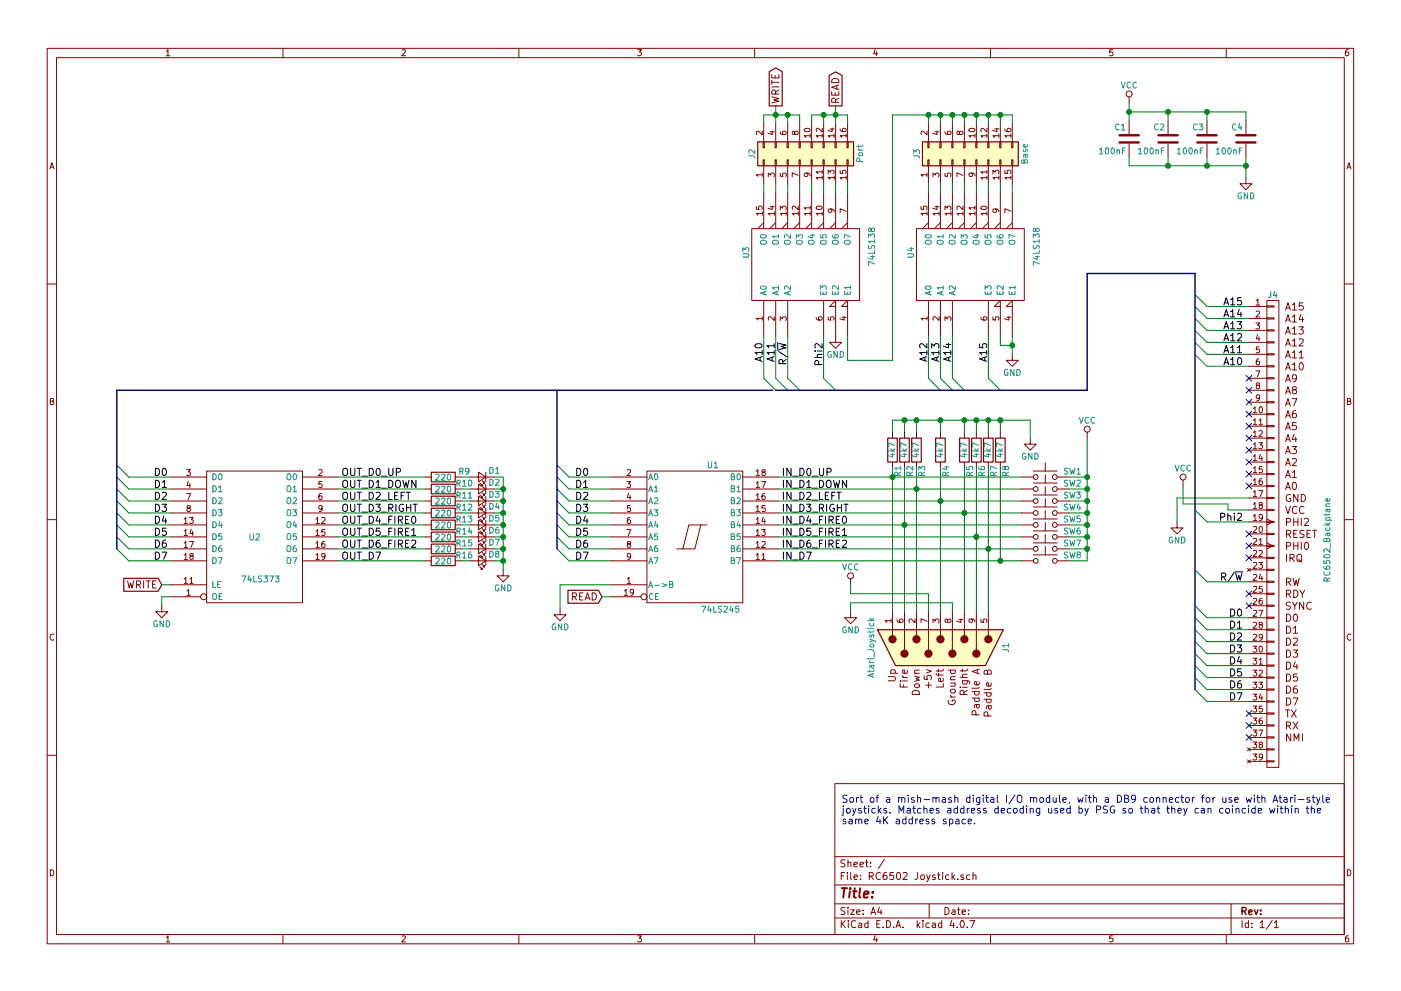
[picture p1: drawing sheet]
<svg xmlns="http://www.w3.org/2000/svg" width="297mm" height="210mm" viewBox="0 0 297 210" stroke-linecap="round" stroke-linejoin="round" font-family="sans-serif">
<g fill="none" stroke="#840000" stroke-width=".21">
<path d="M10 10.3h277v189.9h-277zM12 12.2h273v186.1h-273zM35.3 10.9l.3-.4v1.3M35.3 11.8h.7M60 10.3v1.9M85.2 10.6l.5-.1 .3 .4-.8 .9h.8M110 10.3v1.9M135.2 10.5h.8l-.4 .5 .3 .1 .1 .2-.1 .4-.2 .1-.5-.1M160 10.3v1.9M163.6 15.8v.7h1.6v-.7M163.6 18.4h1.6M163.6 17v.9"/>
<path d="M163.6 17.5h1.6M164.4 16v.5M164.4 20v-.8l-.3-.1h-.3l-.2 .3v.6h1.6M165.2 19.1l-.8 .5M176.3 19.5v.7h1.6v-.7M176.4 16.9a.81 .81 0 0 1 .9-.2 .81 .81 0 0 1 .6 .8h-1.6zM177.1 19.7v.5M177.4 18.2v.7M177.9 18l-1.6 .5 1.6 .5M185.5 10.5l-.3 .9h.8M185.9 11v.8M210 10.3v1.9"/>
<path d="M235.9 10.5h-.6v.6h.6l.1 .5-.3 .2-.4-.1M260 10.3v1.9M285.9 10.5l-.4 .1-.2 .2-.1 .8 .3 .2 .4-.1 .1-.4-.1-.2-.4-.1-.3 .3M10.6 35.8l.4-1.3 .4 1.3M10.7 35.5h.6M161.6 37.1h-1.2l.3 .3M161.6 27.8v.8l-.9-.8-.3 .3 .1 .4M161.6 36.7v.7M161.8 33.9h.3v1.3h-.3zM161.8 30.1h.3v1.3h-.3zM161.9 26.3v3.8M161.9 35.2v3.8"/>
<path d="M162.9 37.5v-.8l.5 .5 .1-.4h.5l.2 .2-.2 .5M163.3 28h.9M163.6 20.5l1.6 .4-1.1 .3 1.1 .3-1.6 .3M163.7 27.8v.7l-.9-.2M164.3 33.9h.3v1.3h-.3zM164.3 30.1h.3v1.3h-.3zM164.5 26.3v3.8M164.5 35.2v3.8M165.4 36.8v.6h.6v-.6h.6l.1 .2-.1 .4M165.4 28l.1 .3 .2 .2h.7l.3-.2-.1-.4-.6 .1-.1 .3 .2 .2M166.9 33.9h.2v1.3h-.2zM166.9 30.1h.2v1.3h-.2z"/>
<path d="M167 26.3v3.8M167 35.2v3.8M168.5 28.1l.3-.3 .3 .1 .1 .2v.3l-.4 .1-.2-.1-.2-.5h-.3l-.1 .5 .3 .1 .2-.2M169.2 37.2l-1.2-.5v.8M169.4 33.9h.3v1.3h-.3zM169.4 30.1h.3v1.3h-.3zM169.5 26.3v3.8M169.5 35.2v3.8M170.6 27.4a.76 .76 0 0 1 1.2 .3 .74 .74 0 0 1-1.3-.2zM171 36.7l.3 .3-.1 .3-.6 .1-.1-.4 .2-.3 .8 .1 .3 .3v.2M171.8 28.8h-1.3l.4 .4M171.8 28.4v.8"/>
<path d="M172 33.9h.2v1.3h-.2zM172 30.1h.2v1.3h-.2zM172.1 26.3v3.8M172.1 35.2v3.8M174.3 37.7h-1.2l.3 .3M174.3 36.5h-1.2l.3 .3M174.3 28.8h-1.2l.3 .4M174.3 27.2v.8l-.9-.8-.3 .3 .1 .4M174.3 28.4v.8M174.3 36.1v.7M174.3 37.3v.7M174.5 33.9h.3v1.3h-.3z"/>
<path d="M174.5 30.1h.3v1.3h-.3zM174.6 26.3v3.8M174.6 35.2v3.8M175.6 36.9v-.8l.5 .4 .1-.3h.5l.2 .1-.2 .6M176 27.4h.9M176.4 27.2v.7l-.9-.2M176.9 37.7h-1.3l.3 .3M176.9 28.8h-1.3l.3 .4M176.9 28.4v.8M176.9 37.3v.7M177 33.9h.3v1.3h-.3zM177 30.1h.3v1.3h-.3z"/>
<path d="M177.1 21.7v-.7l-.3-.2-.3 .1-.2 .2v.6h1.6M177.2 26.3v3.8M177.2 35.2v3.8M177.9 20.8l-.8 .5M178.1 36.2v.6h.6v-.6h.6l.1 .1-.1 .5M178.1 27.4l.1 .3 .2 .2h.7l.3-.2-.1-.4-.6 .1-.1 .3 .2 .2M179.4 37.7h-1.3l.4 .3M179.4 28.8h-1.3l.4 .4M179.4 28.4v.8M179.4 37.3v.7M179.6 33.9h.2v1.3h-.2zM179.6 30.1h.2v1.3h-.2z"/>
<path d="M179.7 26.3v3.8M179.7 35.2v3.8M196.5 37.1h-1.2l.3 .3M196.5 27.8v.8l-.9-.8-.3 .3 .1 .4M196.5 36.7v.7M196.7 33.9h.3v1.3h-.3zM196.7 30.1h.3v1.3h-.3zM196.8 26.3v3.8M196.8 35.2v3.8M197.8 37.5v-.8l.5 .5 .1-.4h.6l.1 .2-.1 .5M198.2 28h.9M198.7 27.8v.7l-1-.2"/>
<path d="M199.3 33.9h.2v1.3h-.2zM199.3 30.1h.2v1.3h-.2zM199.4 26.3v3.8M199.4 35.2v3.8M200.4 36.8v.6h.5v-.6h.6l.1 .2-.1 .4M200.4 28v.3l.3 .2h.7l.2-.2-.1-.4-.6 .1-.1 .3 .3 .2M201.8 33.9h.3v1.3h-.3zM201.8 30.1h.3v1.3h-.3zM201.9 26.3v3.8M201.9 35.2v3.8M203.4 28.1l.3-.3 .3 .1 .2 .2-.1 .3-.4 .1-.2-.1-.2-.5h-.3l-.1 .5 .3 .1 .2-.2M204.2 37.2l-1.3-.5v.8"/>
<path d="M204.3 33.9h.3v1.3h-.3zM204.3 30.1h.3v1.3h-.3zM204.5 26.3v3.8M204.5 35.2v3.8M205.5 27.4a.76 .76 0 0 1 1.2 .3 .74 .74 0 0 1-1.3-.2zM206 36.7l.2 .3-.1 .3-.6 .1-.1-.4 .3-.3 .7 .1 .3 .3v.2M206.7 28.8h-1.3l.4 .4M206.7 28.4v.8M206.9 33.9h.2v1.3h-.2zM206.9 30.1h.2v1.3h-.2zM207 26.3v3.8M207 35.2v3.8"/>
<path d="M209.2 37.7h-1.2l.3 .3M209.2 36.5h-1.2l.3 .3M209.2 28.8h-1.2l.3 .4M209.2 27.2v.8l-.9-.8-.3 .3 .1 .4M209.2 28.4v.8M209.2 36.1v.7M209.2 37.3v.7M209.4 33.9h.3v1.3h-.3zM209.4 30.1h.3v1.3h-.3zM209.5 26.3v3.8M209.5 35.2v3.8M210.5 36.9v-.8l.5 .4 .1-.3h.6l.1 .1-.1 .6"/>
<path d="M210.9 27.4h.9M211.4 27.2v.7l-1-.2M211.8 37.7h-1.3l.4 .3M211.8 28.8h-1.3l.4 .4M211.8 28.4v.8M211.8 37.3v.7M212 33.9h.2v1.3h-.2zM212 30.1h.2v1.3h-.2zM212.1 26.3v3.8M212.1 35.2v3.8M213.1 36.2v.6h.5v-.6h.6l.1 .1-.1 .5M213.1 27.4v.3l.3 .2h.7l.2-.2-.1-.4-.6 .1-.1 .3 .3 .2"/>
<path d="M214.3 37.7h-1.2l.3 .3M214.3 28.8h-1.2l.3 .4M214.3 28.4v.8M214.3 37.3v.7M214.5 33.9h.3v1.3h-.3zM214.5 30.1h.3v1.3h-.3zM214.6 26.3v3.8M214.6 35.2v3.8M239.4 20.6v1.2M239.4 25.6v2.8M239.4 30.5v2.8M247.6 25.6v2.8"/>
<path d="M247.6 30.5v2.8M255.9 25.6v2.8M255.9 30.5v2.8M264.2 37.7v1.3h1.2l-1.2 1.3-1.3-1.3h1.3M264.2 25.6v2.8M264.2 30.5v2.8M285.6 35.8l.4-1.3 .4 1.3M285.7 35.5h.6M159.4 48.5h22.8v15.2h-22.8zM160.4 43.8v.6h.5v-.6h.6l.1 .2-.1 .4M161.6 45.3h-1.2l.3 .4M161.6 45v.7"/>
<path d="M161.9 40.9v7.6M161.9 47.2l-1.2 1.3M163.3 43.9h.9M163.7 43.7v.7l-.9-.2M164.2 45.3h-1.3l.3 .4M164.2 45v.7M164.5 40.9v7.6M164.5 47.2l-1.3 1.3M165.4 44.5v-.8l.5 .5 .1-.4h.6l.1 .2-.1 .5M166.7 45.3h-1.3l.4 .4M166.7 45v.7M167 40.9v7.6"/>
<path d="M167 47.2l-1.3 1.3M169.2 45.3h-1.2l.3 .4M169.2 43.7v.8l-.9-.8-.3 .3 .1 .4M169.2 45v.7M169.5 40.9v7.6M169.5 47.2l-1.2 1.3M171.8 45.3h-1.3l.4 .4M171.8 44.1h-1.3l.4 .3M171.8 43.7v.7M171.8 45v.7M172.1 40.9v7.6M172.1 47.2l-1.3 1.3"/>
<path d="M173.1 43.9a.76 .76 0 0 1 1.2 .3 .74 .74 0 0 1-1.2-.2zM174.3 45.3h-1.2l.3 .4M174.3 45v.7M174.6 40.9v7.6M174.6 47.2l-1.2 1.3M176.1 44.3l.3 .3-.1 .4h-.6l-.1-.4 .2-.3 .8 .1 .3 .3v.3M177.2 40.9v7.6M177.2 47.2l-1.3 1.3M179.4 44.8l-1.3-.5v.8M179.7 40.9v7.6M179.7 47.2l-1.3 1.3M194.3 48.5h22.9v15.2h-22.9z"/>
<path d="M195.3 43.8v.6h.6v-.6h.5l.1 .2-.1 .4M196.5 45.3h-1.2l.3 .4M196.5 45v.7M196.8 40.9v7.6M196.8 47.2l-1.2 1.3M198.2 43.9h.9M198.7 43.7v.7l-1-.2M199.1 45.3h-1.3l.4 .4M199.1 45v.7M199.4 40.9v7.6M199.4 47.2l-1.3 1.3M200.4 44.5v-.8l.4 .5 .1-.4h.6l.1 .2-.1 .5"/>
<path d="M201.6 45.3h-1.2l.3 .4M201.6 45v.7M201.9 40.9v7.6M201.9 47.2l-1.2 1.3M204.2 45.3h-1.3l.4 .4M204.2 43.7v.8l-.9-.8-.4 .3 .1 .4M204.2 45v.7M204.5 40.9v7.6M204.5 47.2l-1.3 1.3M206.7 45.3h-1.3l.4 .4M206.7 44.1h-1.3l.4 .3M206.7 43.7v.7"/>
<path d="M206.7 45v.7M207 40.9v7.6M207 47.2l-1.3 1.3M208 43.9a.76 .76 0 0 1 1.2 .3 .74 .74 0 0 1-1.2-.2zM209.2 45.3h-1.2l.3 .4M209.2 45v.7M209.5 40.9v7.6M209.5 47.2l-1.2 1.3M211 44.3l.3 .3-.1 .4h-.6l-.1-.4 .2-.3 .8 .1 .3 .3v.3M212.1 40.9v7.6M212.1 47.2l-1.3 1.3M214.3 44.8l-1.2-.5v.8"/>
<path d="M214.6 40.9v7.6M214.6 47.2l-1.2 1.3M10 60.2h2M161.6 67.6h-1.2l.3 .3M161.6 67.2v.7M161.9 63.7v7.7M164.2 67.2v.8l-1-.8-.3 .2 .1 .5M164.5 63.7v7.7M165.4 68v-.8l.5 .4 .1-.3h.6l.1 .1-.1 .6M167 63.7v7.7M173.1 67.3v.4l.3 .2h.7l.2-.2-.1-.4h-.6l-.1 .4 .3 .2M174.6 63.7v7.7"/>
<path d="M175.6 67.3v.6h.6v-.6h.5l.2 .1-.2 .5M177.2 65h-1.3l1.3-1.3v8.9h1.2l-1.2 1.3-1.3-1.3h1.3M178.5 67.3h.9M179 67.2v.7l-.9-.3M179.7 65h-1.3l1.3-1.3v7.7M196.5 67.6h-1.2l.3 .3M196.5 67.2v.7M196.8 63.7v7.7M199.1 67.2v.8l-.9-.8-.4 .2 .1 .5M199.4 63.7v7.7M200.4 68v-.8l.4 .4 .1-.3h.6l.1 .1-.1 .6M201.9 63.7v7.7"/>
<path d="M208 67.3v.4l.3 .2h.7l.2-.2-.1-.4h-.6v.4l.2 .2M209.5 63.7v7.7M210.5 67.3v.6h.6v-.6h.6l.1 .1-.1 .5M212.1 65h-1.3l1.3-1.3v7.7M213.5 67.3h.8M213.9 67.2v.7l-.9-.3M214.6 65h-1.2l1.2-1.3v7.7M214.6 75.2v1.2h1.3l-1.3 1.3-1.2-1.3h1.2M264.8 65h3.8M264.8 67.6h3.8M264.8 70.1h3.8M264.8 72.6h3.8"/>
<path d="M264.8 75.2h3.8M264.8 77.7h3.8M266.3 68.5h.8l-.5 .5 .4 .1v.6l-.2 .1-.5-.1M266.3 78.7h.8l-.5 1.3M266.3 63.8l.4-.4v1.3M266.3 66.1l.5-.1 .3 .3-.8 1h.8M266.3 64.7h.8M266.6 71l-.3 .9h.8M266.9 76.1l-.3 .1-.2 .2-.1 .8 .3 .2 .4-.1-.1-.6-.3-.1-.3 .3M266.9 71.5v.8M267 73.6h-.6l-.1 .6h.7v.5l-.2 .2-.5-.2M268.6 63.7h2.5v99.1h-2.5z"/>
<path d="M268.6 77.6h1.5v.2h-1.5zM268.6 75.1h1.5v.2h-1.5zM268.6 72.5h1.5v.3h-1.5zM268.6 70h1.5v.2h-1.5zM268.6 67.4h1.5v.3h-1.5zM268.6 64.9h1.5v.2h-1.5zM272.6 78.5l.5-1.5 .5 1.5M272.6 75.9l.5-1.5 .5 1.5M272.6 73.4l.5-1.5 .5 1.5M272.6 70.9l.5-1.6 .5 1.6M272.6 68.3l.5-1.5 .5 1.5M272.6 65.8l.5-1.5 .5 1.5"/>
<path d="M272.7 78h.7M272.7 75.5h.7M272.7 73h.7M272.7 70.4h.7M272.7 67.9h.7M272.7 65.3h.7M274 77.4l.4-.4v1.5M274 74.8l.4-.4v1.5M274 72.3l.4-.4v1.5M274 69.8l.4-.5v1.6M274 67.2l.4-.4v1.5M274 64.7l.4-.4v1.5"/>
<path d="M274 78.5h.9M274 75.9h.9M274 73.4h.9M274 70.9h.9M274 68.3h.9M274 65.8h.9M275.4 69.3h.9l-.5 .6 .5 .3v.5l-.3 .2-.6-.2M275.4 74.8l.5-.4v1.5M275.4 72l.6-.1 .3 .4-.9 1.1h.9M275.4 75.9h.9M275.7 77h.1a.81 .81 0 0 1 .5 .7 .81 .81 0 0 1-.5 .8 .98 .98 0 0 1-.1-1.5zM275.8 66.7l-.4 1.1h1"/>
<path d="M276.2 67.3v1M276.3 64.3h-.8l-.1 .7 .3-.2 .5 .1 .1 .6-.3 .3-.6-.2M285 60.2h2M10.7 85.1h.5l.1-.5-.6-.1v1.3h.5l.2-.4-.3-.3M39.6 99.6h.8l-.5 .5 .4 .1v.6l-.2 .1-.5-.1M43.8 99.9h20.3v28h-20.3zM67.6 99.7l.5-.1 .2 .4-.8 .9h.8M133 99.7l.5-.1 .2 .4-.8 .9h.8M137.2 99.9h20.3v28h-20.3zM160.3 100l.4-.4v1.3M189.2 91.7v1.3M189.2 98v1.3"/>
<path d="M191.8 91.7v1.3M191.8 98v1.3M194.3 91.7v1.3M194.3 98v1.3M199.4 91.7v1.3M199.4 98v1.3M204.5 91.7v1.3M204.5 98v1.3M207 91.7v1.3M207 98v1.3M209.5 91.7v1.3M209.5 98v1.3"/>
<path d="M212.1 91.7v1.3M212.1 98v1.3M218.4 93v1.2h1.3l-1.3 1.3-1.2-1.3h1.2M219.1 99.9h5.1M221.6 98.2v1.7M230.5 91.7v1.3M264.8 80.3h3.8M264.8 82.8h3.8M264.8 85.3h3.8M264.8 87.9h3.8M264.8 90.4h3.8M264.8 93h3.8"/>
<path d="M264.8 95.5h3.8M264.8 98h3.8M265.7 86.7l.4-.4v1.3M265.7 89.2l.4-.4v1.3M265.7 91.7l.4-.3v1.3M265.7 94.3l.4-.4v1.3M265.7 96.8l.4-.3v1.2M265.7 99.4l.4-.4v1.3M265.7 87.6h.7M265.7 90.1h.7M265.7 92.7h.7M265.7 95.2h.7"/>
<path d="M265.7 97.7h.7M266.6 81.8l-.3-.3 .1-.2h.6v.3l-.6 .2-.1 .2 .1 .4 .2 .1h.2l.3-.3-.1-.3-.2-.1M266.9 93.9h.8l-.5 .5 .4 .1v.6l-.2 .1-.5-.1M267 89.2l.3-.4v1.3M267 91.5l.4-.1 .3 .3-.8 1h.8M267 90.1h.7M267.1 84.3l-.3 .3-.4-.1v-.6l.4-.1 .3 .2-.1 .7-.3 .3h-.3M267.1 86.4l.1-.1a.67 .67 0 0 1 .5 .6 .67 .67 0 0 1-.5 .7l-.2-.5zM267.2 96.4l-.2 .9h.7M267.5 96.9v.8M267.6 99h-.6v.6h.6v.5l-.2 .2-.4-.2M268.6 97.9h1.5v.3h-1.5z"/>
<path d="M268.6 95.4h1.5v.2h-1.5zM268.6 92.8h1.5v.3h-1.5zM268.6 90.3h1.5v.2h-1.5zM268.6 87.8h1.5v.2h-1.5zM268.6 85.2h1.5v.3h-1.5zM268.6 82.7h1.5v.2h-1.5zM268.6 80.1h1.5v.3h-1.5zM272.6 98.8l.5-1.5 .5 1.5M272.6 96.3l.5-1.6 .5 1.6M272.6 93.7l.5-1.5 .5 1.5M272.6 91.2l.5-1.5 .5 1.5M272.6 88.6l.5-1.5 .5 1.5"/>
<path d="M272.6 86.1l.5-1.5 .5 1.5M272.6 83.6l.5-1.6 .5 1.6M272.6 81l.5-1.5 .5 1.5M272.7 98.4h.7M272.7 95.8h.7M272.7 93.3h.7M272.7 90.7h.7M272.7 88.2h.7M272.7 85.7h.7M272.7 83.1h.7M272.7 80.6h.7M273.9 94.7h1l-.5 .6 .5 .3-.1 .5-.2 .2-.7-.2"/>
<path d="M273.9 84.6h1.1l-.7 1.5M274 97.4l.6-.1 .3 .4-1 1.1h1M274.3 82.7l-.3-.3 .1-.2 .2-.2 .4 .1 .2 .2-.1 .2-.7 .3-.1 .2v.3l.3 .3h.3l.3-.3v-.3l-.3-.3M274.4 92.1l-.4 1.1h1M274.7 87.1l-.4 .1a.99 .99 0 0 0 0 1.4l.5-.1 .1-.5-.3-.3h-.3l-.3 .3M274.7 92.7v1M274.8 89.7h-.7l-.1 .7 .2-.2 .5 .1 .2 .6-.3 .3-.6-.2M274.9 80.2l-.3 .2h-.3l-.3-.2 .1-.6 .5-.1a.96 .96 0 0 1-.2 1.5h-.3M285.7 85.1h.5l.1-.5-.6-.1v1.3h.5l.2-.4-.3-.3M10 110.3h2M36.2 101.2h7.6M36.2 103.8h7.6"/>
<path d="M36.2 106.3h7.6M36.2 108.8h7.6M36.2 111.4h7.6M36.2 113.9h7.6M36.2 116.5h7.6M36.2 119h7.6M39 110.2l.4-.4v1.3M39 112.7l.4-.4v1.3M39 115.2l.4-.3v1.2M39 117.8l.4-.4v1.3M39 111.1h.8M39 113.6h.8"/>
<path d="M39 116.1h.8M39 118.7h.8M39.6 104.7h.8l-.5 1.3M39.9 107.8l-.3-.2 .1-.2h.6v.3l-.5 .1-.2 .2 .1 .4 .2 .1h.2l.3-.2-.1-.4-.2-.1M39.9 102.1l-.3 .9h.8M40.2 109.8h.8l-.5 .5 .4 .1v.5l-.2 .2-.5-.2M40.2 114.9h.8l-.5 1.2M40.2 102.6v.8M40.5 118l-.2-.3v-.2h.6v.3l-.5 .2-.1 .2v.4l.2 .1h.2l.3-.3-.1-.3-.2-.1M40.5 112.3l-.2 .9h.7M40.8 112.7v.9M64.1 101.2h7.7"/>
<path d="M64.1 103.8h7.7M64.1 106.3h7.7M64.1 108.8h7.7M64.1 111.4h7.7M64.1 113.9h7.7M64.1 116.5h7.7M64.1 119h7.7M67 110.2l.3-.4v1.3M67 112.7l.3-.4v1.3M67 115.2l.3-.3v1.2M67 117.8l.3-.4v1.3M67 111.1h.7"/>
<path d="M67 113.6h.7M67 116.1h.7M67 118.7h.7M68.2 104.7l-.4 .1-.2 .2v.7l.2 .3 .4-.1v-.6l-.4-.1-.2 .2M68.2 109.9l.5-.1 .2 .4-.8 .9h.8M68.2 102.2h-.6v.6h.6v.5l-.1 .1-.5-.1M68.3 107.8l-.2 .2h-.4l-.1-.6 .5-.1 .2 .2-.1 .7-.3 .3h-.2M68.8 114.9h-.4l-.2 .3v.7l.2 .2 .5-.1-.1-.6h-.4l-.2 .2M68.9 112.3h-.7v.6h.7v.6l-.2 .1-.5-.1M68.9 118l-.2 .2-.4-.1-.1-.6 .5-.1 .2 .2v.8l-.3 .3h-.3M90.2 101.2h1.2M90.2 103.8h1.2"/>
<path d="M90.2 106.3h1.2M90.2 108.8h1.2M90.2 111.4h1.2M90.2 113.9h1.2M90.2 116.5h1.2M90.2 119h1.2M96.5 101.2h1.3M96.5 103.8h1.3M96.5 106.3h1.3M96.5 108.8h1.3M96.5 111.4h1.3M96.5 113.9h1.3"/>
<path d="M96.5 116.5h1.3M96.5 119h1.3M99.7 101.2h5.1M99.7 103.8h5.1M99.7 106.3h5.1M99.7 108.8h5.1M99.7 111.4h5.1M99.7 113.9h5.1M99.7 116.5h5.1M99.7 119h5.1M101.5 100.2l1.5 1-1.5 1zM101.5 102.7l1.5 1.1-1.5 1z"/>
<path d="M101.5 105.3l1.5 1-1.5 1zM101.5 107.8l1.5 1-1.5 1zM101.5 110.4l1.5 1-1.5 1zM101.5 112.9l1.5 1-1.5 1zM101.5 115.4l1.5 1.1-1.5 1zM101.5 118l1.5 1-1.5 1zM101.7 102.5l.5 .5h-.2h.2v-.3M101.7 105l.5 .5h-.2h.2v-.2M101.7 107.6l.5 .5h-.2h.2v-.3M101.7 110.1l.5 .5h-.2h.2v-.2M101.7 112.6l.5 .6h-.2h.2v-.3M101.7 115.2l.5 .5h-.2h.2v-.3"/>
<path d="M101.7 117.7l.5 .5h-.2h.2v-.2M102.2 102l.5 .5h-.2h.2v-.3M102.2 104.5l.5 .5h-.2h.2v-.2M102.2 107.1l.5 .5h-.2h.2v-.3M102.2 109.6l.5 .5h-.2h.2v-.3M102.2 112.1l.5 .5h-.2h.2v-.2M102.2 114.7l.5 .5h-.2h.2v-.3M102.2 117.2l.5 .5h-.2h.2v-.2M102.2 119.8l.5 .5h-.2h.2v-.3M103 100.2v2M103 102.7v2.1M103 105.3v2"/>
<path d="M103 107.8v2M103 110.4v2M103 112.9v2M103 115.4v2.1M103 118v2M129.5 101.2h7.7M129.5 103.8h7.7M129.5 106.3h7.7M129.5 108.8h7.7M129.5 111.4h7.7M129.5 113.9h7.7M129.5 116.5h7.7"/>
<path d="M129.5 119h7.7M132.9 102.2h.8l-.4 .5 .4 .1v.5l-.2 .1-.6-.1M132.9 112.3h.9l-.6 1.3M133.2 115.4l-.2-.2v-.2h.7v.3l-.6 .2-.1 .2v.3l.2 .1h.3l.2-.2v-.4l-.2-.1M133.3 104.6l-.3 1h.8M133.6 109.8h-.4l-.2 .3v.7l.2 .3 .5-.2-.1-.6h-.4l-.2 .2M133.6 105.1v.9M133.7 107.3h-.7v.5h.7v.6l-.2 .1-.5-.1M133.7 118l-.2 .2-.4-.1-.1-.6 .5-.1 .2 .2v.8l-.4 .3h-.2M148.6 111.4l-1.3 5.1h-2.5M149.9 111.4h-3.9l-1.2 5.1h-1.3M157.5 101.2h7.6"/>
<path d="M157.5 103.8h7.6M157.5 106.3h7.6M157.5 108.8h7.6M157.5 111.4h7.6M157.5 113.9h7.6M157.5 116.5h7.6M157.5 119h7.6M160.3 117.8l.4-.4v1.3M160.3 115.2l.4-.3v1.2M160.3 112.7l.4-.4v1.3M160.3 110.2l.4-.4v1.3M160.3 107.6l.4-.3v1.2"/>
<path d="M160.3 105.1l.4-.4v1.3M160.3 102.5l.4-.3v1.2M160.3 103.4h.7M160.3 100.9h.7M160.3 111.1h.7M160.3 113.6h.7M160.3 116.1h.7M160.3 118.7h.7M160.3 108.5h.7M160.3 106h.7M161.5 112.3h.8l-.5 .5 .4 .1v.6l-.2 .1-.5-.1M161.5 102.2h.8l-.5 1.2"/>
<path d="M161.5 117.8l.4-.4v1.3M161.5 115l.5-.1 .3 .3-.8 .9h.8M161.5 118.7h.8M161.8 100.2l-.3-.3 .1-.2h.6v.3l-.6 .2-.1 .2 .1 .4 .2 .1h.2l.3-.2-.1-.4-.2-.1M161.8 109.7l-.3 .9h.8M162.1 104.7l-.3 .1-.2 .2-.1 .7 .3 .3 .4-.1-.1-.6-.3-.1-.3 .2M162.1 110.2v.9M162.2 107.3h-.6l-.1 .5h.7v.6l-.2 .1-.5-.1M216.5 101.2h2.6M216.5 103.8h2.6M216.5 106.3h2.6M216.5 108.8h2.6"/>
<path d="M216.5 111.4h2.6M216.5 113.9h2.6M216.5 116.5h2.6M216.5 119h2.6M219.1 102.5h5.1M219.1 105h5.1M219.1 107.6h5.1M219.1 110.1h5.1M219.1 112.6h5.1M219.1 115.2h5.1M219.1 117.7h5.1M221.6 100.7v1.8"/>
<path d="M221.6 103.2v1.8M221.6 105.8v1.8M221.6 108.3v1.8M221.6 110.9v1.7M221.6 113.4v1.8M221.6 115.9v1.8M224.2 101.2h2.5M224.2 103.8h2.5M224.2 106.3h2.5M224.2 108.8h2.5M224.2 111.4h2.5M224.2 113.9h2.5"/>
<path d="M224.2 116.5h2.5M224.2 119h2.5M249.6 110.7v1.3h1.2l-1.2 1.3-1.3-1.3h1.3M250.8 101.8v1.3M264.8 115.8h3.8M264.8 110.7h3.8M264.8 113.3h3.8M264.8 118.4h3.8M264.8 100.6h3.8M264.8 103.1h3.8M264.8 105.7h3.8M264.8 108.2h3.8"/>
<path d="M265.7 111.8l.5-.1 .2 .4-.7 .9h.7M265.7 114.3l.5-.1 .2 .4-.7 .9h.7M265.7 116.9l.5-.1 .2 .3-.7 1h.7M265.7 119.4l.5-.1 .2 .4-.7 .9h.7M265.7 101.9l.4-.4v1.3M265.7 104.4l.4-.3v1.3M265.7 107l.4-.4v1.3M265.7 109.5l.4-.3v1.2M265.7 100.3h.7M265.7 102.8h.7M265.7 105.4h.7M265.7 107.9h.7"/>
<path d="M265.7 110.4h.7M266.9 119.3h.8l-.5 .5 .4 .1v.6l-.2 .1-.5-.1M266.9 104.1h.8l-.5 1.3M267 114.6l.3-.4v1.3M267 116.9l.4-.1 .3 .3-.8 1h.8M267 115.5h.7M267.1 111.8l.1-.1a.67 .67 0 0 1 .5 .6 .67 .67 0 0 1-.5 .7l-.2-.5zM267.2 107.2l-.2-.3 .1-.2h.5v.3l-.5 .2-.1 .2v.4l.2 .1h.2l.3-.3-.1-.3-.2-.1M267.5 101.5l-.3 .1-.2 .2v.8l.2 .2 .4-.1-.1-.6-.3-.1-.2 .3M267.7 109.7l-.3 .3-.3-.1-.1-.6 .4-.1 .3 .2-.1 .7-.3 .3h-.2M268.6 118.2h1.5v.3h-1.5zM268.6 115.7h1.5v.2h-1.5z"/>
<path d="M268.6 113.2h1.5v.2h-1.5zM268.6 110.6h1.5v.3h-1.5zM268.6 108.1h1.5v.2h-1.5zM268.6 105.5h1.5v.3h-1.5zM268.6 103h1.5v.2h-1.5zM268.6 100.5h1.5v.2h-1.5zM268.6 115.2l1.3 .6-1.3 .7M268.6 110.1l1.3 .6-1.3 .7M272.6 103.9l.5-1.5 .5 1.5M272.6 101.3l.5-1.5 .5 1.5M272.6 107.4l.5 1.6 .5-1.6M272.7 103.4h.7"/>
<path d="M272.7 100.9h.7M272.8 115.9l.7-.1 .2-.2-.1-.4-.2-.1h-.6v1.5M272.8 110.8l.7-.1 .2-.2-.1-.4-.2-.1h-.6v1.5M272.8 113.3h.7l.2-.3-.1-.3-.2-.2h-.6v1.5M272.8 117.6v1.5M273.2 113.3l.5 .7M273.5 118.4l.7-.1 .2-.2-.1-.4-.2-.1h-.6v1.5M273.6 105a.71 .71 0 0 0-.9 .7 .71 .71 0 0 0 .9 .6l.1-.5h-.3M273.9 118.4l.5 .7M274 100.2l.4-.4v1.5M274 101.3h.9M274.1 102.5l.3-.1a.81 .81 0 0 1 .5 .7 .81 .81 0 0 1-.5 .8l-.3-.2-.1-.4z"/>
<path d="M274.3 110v1.5M274.3 115.1v1.5M274.3 115.8h.9M274.3 110.7h.9M274.3 113.3h.5M275 107.6a.72 .72 0 0 0-1.1 .5 .72 .72 0 0 0 .8 .9l.3-.2M275 112.5h-.7v1.5h.7M275.2 104.9v1.5l-.9-1.5v1.5M275.2 117.7a.5 .5 0 0 1 .5-.1 .5 .5 0 0 1 .3 .5l-.1 .8-.3 .2a.53 .53 0 0 1-.6-.5v-.5zM275.2 110v1.5M275.2 115.1v1.5M275.3 118.8l.7 .5"/>
<path d="M275.9 104.9a.77 .77 0 0 1 .9 .8 .77 .77 0 0 1-.9 .7zM275.9 110v1.5M275.9 115.1v1.5M276.5 112.6l-.6-.1-.3 .3 .1 .4 .7 .3v.4l-.2 .1h-.6M276.5 107.6a.72 .72 0 0 0-1 .5 .72 .72 0 0 0 .7 .9l.3-.2M276.6 110.1l.5-.1 .3 .4-.9 1.1h.9M276.7 115.2l.2-.1a.81 .81 0 0 1 .6 .7 .81 .81 0 0 1-.6 .8l-.2-.2-.1-.4zM277.1 113.3h.5M277.9 112.5h-.8v1.5h.8M278.3 112.5h.8M278.7 112.5v1.5M285 110.3h2"/>
<path d="M11.4 134.6a.58 .58 0 0 0-.8 .6 .58 .58 0 0 0 .8 .5M27.1 123.2l.3 1.6 .3-1.1 .3 1.1 .3-1.6M28.9 124h.8l.1-.3-.1-.3-.2-.2h-.6v1.6M29.3 124l.5 .8M30.5 123.2v1.6M31 123.2h.9M31.4 123.2v1.6M32.4 124h.5M33.1 123.2h-.7v1.6h.7M34.3 128.5v1.3h1.3l-1.3 1.3-1.3-1.3h1.3M36.2 126.6h6.3M36.2 124.1h7.6"/>
<path d="M39 122.9l.4-.4v1.3M39 123.8h.8M39.6 125.4l.4-.4v1.3M39.6 126.3h.8M40.3 122.9l.3-.4v1.3M40.3 123.8h.7M101.7 120.3l.5 .5h-.2h.2v-.3M106.7 120.9v1.3h1.2l-1.2 1.2-1.3-1.2h1.3M118.7 129.2v1.2h1.3l-1.3 1.3-1.2-1.3h1.2M121.4 126.6l.7-.1 .2-.2-.1-.4-.3-.1h-.5v1.5M121.7 126.6l.6 .7M122.9 126.5h.5"/>
<path d="M123.6 125.8h-.7v1.5h.7M124.1 127.3l.5-1.5 .5 1.5M124.2 126.9h.7M125.6 125.8a.77 .77 0 0 1 .8 .7 .77 .77 0 0 1-.8 .8zM129.5 126.6h6.4M129.5 124.1h7.7M132.4 125.4l.3-.4v1.3M132.4 126.3h.7M133 122.9l.3-.4v1.3M133 123.8h.7M134.3 125.6l-.2 .2-.4-.1v-.6l.4-.1 .2 .3v.7l-.3 .3h-.3M180.3 129.8v1.3h1.3l-1.3 1.2-1.2-1.2h1.2"/>
<path d="M180.3 122.8v1.3M188.9 131.7h-1.2l.3 .3M188.9 131.3v.7M189.2 129.8v5.1M190.2 131.5v.3l.3 .2h.7l.3-.2-.2-.4-.6 .1v.3l.2 .2M191.8 129.8v8.1M194 131.3v.8l-.9-.8-.4 .3 .1 .4M194.3 129.8v5.1M196.5 131.8l-1.2-.5v.8M196.8 129.8v8.1M197.8 132.1v-.8l.5 .5 .1-.4h.6l.1 .2-.1 .5M199.4 129.8v5.1"/>
<path d="M200.9 131.6l.2-.3 .4 .1 .1 .2-.1 .4h-.4l-.2-.1-.1-.5h-.3l-.1 .5 .3 .1 .2-.2M201.9 129.8v8.1M203.3 131.5h.9M203.7 131.3v.7l-.9-.2M204.5 129.8v5.1M206 131.3l.2 .3-.1 .3-.6 .1-.1-.4 .3-.3 .7 .1 .3 .3v.2M207 129.8v8.1M208 131.4v.6h.6v-.6h.5l.1 .2-.1 .4M209.5 129.8v5.1M264.5 120.6l.6 .6M264.8 138.7h3.8M264.8 120.9h3.8"/>
<path d="M264.8 123.4h3.8M264.8 126h3.8M264.8 128.5h3.8M264.8 131.1h3.8M264.8 133.6h3.8M264.8 136.1h3.8M265.1 120.6l-.6 .6M265.7 137.1h.7l-.4 .5 .4 .1v.5l-.2 .2-.5-.2M265.7 139.6h.7l-.4 .5 .4 .1v.6l-.2 .1-.5-.1M265.7 122l.5-.1 .2 .3-.7 .9h.7M265.7 124.5l.5-.1 .2 .4-.7 .9h.7M265.7 127l.5-.1 .2 .4-.7 .9h.7"/>
<path d="M265.7 129.6l.5-.1 .2 .3-.7 1h.7M265.7 132.1l.5-.1 .2 .4-.7 .9h.7M265.7 134.7l.5-.1 .2 .3-.7 .9h.7M266.9 129.5h.8l-.5 1.3M267 140l.3-.4v1.3M267.1 137.2l.1-.1a.67 .67 0 0 1 .5 .6 .67 .67 0 0 1-.5 .7l-.2-.5zM267.2 132.6l-.2-.3v-.2h.6v.3l-.5 .2-.1 .2v.4l.2 .1h.2l.3-.3-.1-.3-.2-.1M267.2 121.8l-.2 .9h.7M267.5 126.9l-.3 .1-.2 .2v.8l.2 .2 .4-.1-.1-.6-.3-.1-.2 .3M267.5 122.3v.8M267.6 124.4h-.6v.6h.6v.5l-.2 .2-.4-.2M267.7 135.1l-.3 .3-.3-.1-.1-.6 .4-.1 .3 .2-.1 .7-.3 .3h-.2"/>
<path d="M268.6 138.6h1.5v.2h-1.5zM268.6 136h1.5v.3h-1.5zM268.6 133.5h1.5v.2h-1.5zM268.6 130.9h1.5v.3h-1.5zM268.6 128.4h1.5v.2h-1.5zM268.6 125.9h1.5v.2h-1.5zM268.6 123.3h1.5v.3h-1.5zM268.6 120.8h1.5v.2h-1.5zM272.8 130.3a.77 .77 0 0 1 .9 .8 .77 .77 0 0 1-.9 .7zM272.8 132.8a.77 .77 0 0 1 .9 .8 .77 .77 0 0 1-.9 .8zM272.8 135.4a.77 .77 0 0 1 .9 .7 .77 .77 0 0 1-.9 .8zM272.8 137.9a.77 .77 0 0 1 .9 .8 .77 .77 0 0 1-.9 .7z"/>
<path d="M272.8 126h.7l.2-.3-.1-.3-.2-.2h-.6v1.5M272.8 123.5l.7-.1 .2-.2-.1-.4-.2-.1h-.6v1.5M273.2 126l.5 .7M273.2 123.5l.5 .7M273.6 127.8h-.6l-.3 .3 .1 .3 .7 .3v.4l-.2 .2-.6-.1M274 127.8l.5 .8 .5-.8M274.2 137.9h.9l-.5 .6 .5 .3-.1 .5-.2 .1-.6-.1M274.2 122.7l.3 1.5 .3-1.1 .3 1.1 .4-1.5M274.2 133.3l.5-.5v1.6M274.2 135.5l.6-.1 .3 .4-.9 1.1h.9M274.2 134.4h.9M274.3 125.2a.77 .77 0 0 1 .9 .8 .77 .77 0 0 1-.9 .7z"/>
<path d="M274.4 130.4l.2-.1a.81 .81 0 0 1 .5 .8 .81 .81 0 0 1-.5 .7l-.2-.1-.2-.5zM274.5 128.6v.7M275.6 125.2l.5 .8 .5-.8M276.1 126v.7M276.4 127.8v1.5l-.9-1.5v1.5M278 127.9a.72 .72 0 0 0-1 .5 .72 .72 0 0 0 .7 .9l.3-.2M286.4 134.6a.58 .58 0 0 0-.8 .6 .58 .58 0 0 0 .8 .5M188.3 143.6h1.3l.2 .3v.2l-.2 .3h-1.3M188.8 142.8h1.5M188.9 142.8l-.1-.4 .3-.3 .7 .2v.5M190.9 145v.8h1.5M190.9 144.5h.1"/>
<path d="M191.4 143.3l.3 .4M191.4 143.7h1M191.4 144.5h1M191.6 145.3v.5M192.3 142.2l.1 .4-.2 .3-.8-.1v-.6l.3-.1 .2 .8M193.5 146.8a.81 .81 0 0 1 .9-.3 .81 .81 0 0 1 .5 .8h-1.5zM193.9 143.4l1 .3-.7 .3 .7 .3-1 .3M193.9 142.8h1M194 145.2l.6-.1 .3 .5-.3 .3h-.4l-.3-.3zM194.9 142.2h-.8a.37 .37 0 0 0-.2 .3 .37 .37 0 0 0 .2 .3M195.9 143.4v.7l.8 .1-.2-.3 .1-.5 .6-.1 .3 .3-.2 .6M196.3 145.4h1.2"/>
<path d="M196.4 142.1l1.1 .3-1.1 .4M196.9 144.8v1.2M198.5 142.8l.2 .4h1.3M199 142v.6M199 142.8v.6M199.9 143.9l.1 .5-.2 .2-.7-.1v-.6h.2l.2 .7M200 145v.8h-1.5M200 142l-.2 .4h-1.3M201 142.2h1.5M201.1 148.6a.71 .71 0 0 0 .7 .9 .71 .71 0 0 0 .7-.9l-.6-.1v.3M201.5 147.5l.3 .4M201.5 147.9h1"/>
<path d="M201.5 144.9h1M201.5 144.2h1M201.6 146.4l.7-.2 .2 .5-.2 .3h-.5l-.3-.3zM201.6 142.2l-.1 .4 .3 .3 .7-.1v-.6M202.4 144.9l.1 .3v.3l-1 .1M202.5 143.6h-.7a.37 .37 0 0 0-.3 .3 .37 .37 0 0 0 .2 .3M203.6 145.8h.1M203.6 143.7h1.5M204.1 144.4h1.2l.3 .3-.1 .4M204.1 145.8h1M204.1 142v.5M204.1 144.4v.5l.3 .3 .6-.2v-.6"/>
<path d="M204.4 147.3l-.1-.7-.2-.1h-.4l-.1 .3v.5h1.5M205.1 143h-.8a.37 .37 0 0 0-.3 .4 .37 .37 0 0 0 .2 .3M205.1 142l-.2 .3h-1.3M205.1 146.5l-.7 .5M206.1 148.1h1.5M206.1 146.7h1.5M206.7 148.1l-.1 .4 .3 .3 .6-.1v-.6M206.7 146.7l-.1 .5 .3 .3 .6-.2v-.6M206.9 151.7l-.1-.8-.2-.1h-.4l-.1 .3v.6h1.5M207 149.5l.1 .6a.3 .3 0 0 0 .5-.1l-.1-.5M207.2 142.1v.7M207.5 144.6l.1 .5-.2 .2-.7-.1v-.6h.3l.1 .7"/>
<path d="M207.6 149.5h-.9v.6M207.6 145.8l-.2 .2h-1.3M207.6 142l-1.5 .5 1.5 .5M208.6 148.4h1.6M208.6 147h1.6M209.2 148.4l-.1 .4 .3 .3 .7-.2v-.5M209.2 147l-.1 .4 .3 .3 .7-.1v-.6M209.4 142.5l.3-.4h.2l.3 .3v.6h-1.6l.2-.7 .3-.1 .2 .2 .1 .6M209.4 151.9v-.7l-.3-.2-.3 .1-.2 .2v.6h1.6M209.5 149.7l.2 .7a.3 .3 0 0 0 .5-.2l-.1-.5M210.1 144.9l.1 .4-.2 .3-.8-.1v-.6l.3-.1 .2 .8M210.2 149.7l-1 .1v.6"/>
<path d="M210.2 146l-.2 .3h-1.4M264.5 158.7l.6 .6M264.8 141.2h3.8M264.8 143.8h3.8M264.8 146.3h3.8M264.8 148.8h3.8M264.8 151.4h3.8M264.8 153.9h3.8M264.8 156.5h3.8M264.8 159h3.8M265.1 158.7l-.6 .6M265.7 142.2h.7l-.4 .5 .4 .1v.5l-.2 .2-.5-.2"/>
<path d="M265.7 144.7h.7l-.4 .5 .4 .1v.6l-.2 .1-.5-.1M265.7 147.3h.7l-.4 .4 .4 .1v.6l-.2 .1-.5-.1M265.7 149.8h.7l-.4 .5 .4 .1v.5l-.2 .2-.5-.2M265.7 152.3h.7l-.4 .5 .4 .1v.6l-.2 .1-.5-.1M265.7 154.9h.7l-.4 .5 .4 .1v.5l-.2 .2-.5-.2M265.7 157.4h.7l-.4 .5 .4 .1v.6l-.2 .1-.5-.1M265.7 160h.7l-.4 .4 .4 .1v.6l-.2 .1-.5-.1M266.9 144.7h.8l-.5 .5 .4 .1v.6l-.2 .1-.5-.1M266.9 154.9h.8l-.5 1.3M267 142.3l.4-.1 .3 .3-.8 1h.8M267 140.9h.7M267.2 158l-.2-.3 .1-.2h.5v.3l-.5 .2-.1 .2v.4l.2 .1h.2l.3-.3-.1-.3-.2-.1"/>
<path d="M267.2 147.2l-.2 .9h.7M267.5 152.3l-.3 .1-.2 .2v.8l.2 .2 .4-.1-.1-.6-.3-.1-.2 .3M267.5 147.7v.8M267.6 149.8h-.6v.6h.6v.5l-.2 .2-.4-.2M268.6 158.9h1.5v.2h-1.5zM268.6 156.3h1.5v.3h-1.5zM268.6 153.8h1.5v.2h-1.5zM268.6 151.3h1.5v.2h-1.5zM268.6 148.7h1.5v.3h-1.5zM268.6 146.2h1.5v.2h-1.5zM268.6 143.6h1.5v.3h-1.5zM268.6 141.1h1.5v.2h-1.5z"/>
<path d="M272.6 150.6h.8M272.8 140.5a.77 .77 0 0 1 .9 .7 .77 .77 0 0 1-.9 .8zM272.8 143a.77 .77 0 0 1 .9 .8 .77 .77 0 0 1-.9 .7zM272.8 145.5a.77 .77 0 0 1 .9 .8 .77 .77 0 0 1-.9 .8zM272.8 148.1a.77 .77 0 0 1 .9 .7 .77 .77 0 0 1-.9 .8zM272.8 154l.7-.1 .2-.2-.1-.4-.2-.1h-.6v1.5M273 150.6v1.5M273.2 154l.5 .7M273.7 155.7v1.5l-.9-1.5v1.5M273.8 150.6l1 1.5M274.2 148.1h1l-.7 1.5M274.2 153.2l1 1.5"/>
<path d="M274.4 157.2v-1.5l.5 1.1 .5-1.1v1.5M274.6 140.4l-.4 1.1h1M274.8 150.6l-1 1.5M275 145.5l-.5 .1a.99 .99 0 0 0 0 1.5l.5-.2 .1-.5-.3-.3h-.3l-.3 .3M275 141v1M275 143h-.7l-.1 .7 .2-.1 .6 .1 .1 .5-.3 .3-.6-.1M275.2 153.2l-1 1.5M276.1 155.7v1.5M10 160.2h2M177 166.3h108v32h-108zM264.5 161.2l.6 .6M264.8 161.5h3.8"/>
<path d="M265.1 161.2l-.6 .6M267.7 160.5l-.3 .3-.3-.1-.1-.6 .4-.1 .3 .2-.1 .7-.3 .3h-.2M268.6 161.4h1.5v.3h-1.5zM285 160.2h2M10.7 184.5a.65 .65 0 0 1 .7 .7 .65 .65 0 0 1-.7 .6zM35.3 198.9l.3-.4v1.3M35.3 199.8h.7M60 198.3v1.9M85.2 198.6l.5-.1 .3 .4-.8 .9h.8M110 198.3v1.9M135.2 198.5h.8l-.4 .5 .3 .1 .1 .2-.1 .4-.2 .1-.5-.1M160 198.3v1.9"/>
<path d="M177 194.8h108M177 191.8h108M177 187.8h108M177 181.8h108M178.4 195.3v1.5M178.4 185.8h.5M178.6 196l.6 .8M179.1 185.1h-.7v1.5M179.1 192.6l-.5-.1-.3 .3 .1 .3 .7 .4v.4l-.2 .1-.6-.1M179.1 182.5l-.5-.1-.3 .3 .1 .3 .7 .4v.4l-.2 .1-.6-.1M179.2 195.3l-.8 .9M179.7 185.1v.2"/>
<path d="M179.7 185.6v1M179.8 192.5v.2M179.8 183.1l.2-.2 .4 .1v.9M179.8 182.4v1.5M179.8 193v1M179.9 195.3v.2M179.9 195.8v1M180.3 193h.8l-.8 1h.8M180.4 185.1v1.3l.2 .2M181.1 183.4l.7-.1-.1-.3-.4-.1-.2 .2v.7h.6M181.1 186.1l.7-.1-.1-.3-.4-.1-.2 .2 .1 .7h.5M181.4 195.5a.71 .71 0 0 0-1 .5 .71 .71 0 0 0 .8 .8l.2-.1"/>
<path d="M181.6 193.5l.7-.1v-.3l-.4-.1-.3 .2 .1 .7h.6M182.1 195.9h.6v.9M182.3 183.4l.8-.1-.1-.3-.4-.1-.3 .2 .1 .7h.6M182.4 186.5v.1M182.4 185.7v.1M182.7 196.2l-.7 .3 .2 .3 .5-.1M183 193.9v.1M183 193.1v.1M183.5 182.9h.6M183.7 182.4v1.3l.4 .2M184 195.9l-.4-.1-.3 .3 .1 .6 .2 .1 .4-.1M184 195.3v1.5"/>
<path d="M184.3 185.9l.7-.1 .2-.2-.1-.3-.2-.2h-.6v1.5M184.6 183.8v.1M184.6 183v.1M184.7 194l.4-1.5 .5 1.5M184.7 185.9l.5 .7M184.8 193.6h.7M185.5 198.5l-.3 .9h.8M185.9 199v.8M185.9 196h.5M186.4 192.5l-.3 1h.9M186.6 195.3h-.7v1.5h.7M186.7 185.3a.71 .71 0 0 0-1 .5 .71 .71 0 0 0 .7 .8l.3-.1"/>
<path d="M186.8 193v1M187.2 196.7v.1M187.5 182.3l-1.3 2M187.9 185.1l-.4 .1a1.11 1.11 0 0 0-.1 1.3l.4 .1 .2-.1 .1-.5-.3-.3h-.4l-.2 .3M188 195.3a.76 .76 0 0 1 .8 .8 .76 .76 0 0 1-.8 .7zM189.4 185.1h-.7l-.1 .7 .8-.1 .1 .3-.1 .5-.2 .1-.6-.1M189.5 196.7v.1M190 196.8l.4-1.5 .6 1.5M190.1 196.4h.7M190.2 185.3l.2-.2a.8 .8 0 0 1 .5 .8 .8 .8 0 0 1-.5 .7l-.3-.6zM191.5 196.7v.1M191.5 185.3l.6-.2 .3 .4-1 1.1h1"/>
<path d="M194.5 195.3v1.5M194.6 185.1l-.1 1.3-.5 .2M194.6 196.3l.4 .5M195 195.8l-.5 .6M195.3 185.7l.2-.1 .4 .1 .1 .6-.1 .2-.4 .1-.2-.1zM195.7 195.3v.2M195.7 195.8v1M196.5 185.6l.3 1M197 191.8v3M197 195.9l-.4-.1-.3 .3 .1 .6 .2 .1 .4-.1M197.2 185.6l-.5 1.4-.2 .1M197.7 195.9h.6v.9"/>
<path d="M198.3 185.7l-.4-.1-.2 .2 .1 .2 .5 .2v.3h-.6M198.3 196.2l-.7 .3 .2 .3 .5-.1M198.8 185.6h.5M199 185.1v1.3l.3 .2M199.7 195.9l-.5-.1-.2 .3v.6l.2 .1 .5-.1M199.7 195.3v1.5M199.8 185.1v.2M199.8 185.6v1M200.4 192.5a.76 .76 0 0 1 .8 .8 .76 .76 0 0 1-.8 .7zM201.2 185.7l-.4-.1-.3 .3 .1 .6 .2 .1 .4-.1M201.8 195.2l-.4 1.1h1M201.9 193.1h.5l.1 .9"/>
<path d="M201.9 185.1v1.5M202 186l.4 .6M202.2 195.8v1M202.4 185.6l-.5 .6M202.5 193.4l-.7 .3 .2 .3 .5-.1M202.9 196.7v.1M203 193h.6M203.1 186.5v.1M203.2 192.5v1.3l.4 .2M203.8 195.4l.1-.1a.8 .8 0 0 1 .6 .8 .8 .8 0 0 1-.6 .7 .97 .97 0 0 1-.1-1.4zM204 193.5l.7-.1-.1-.3-.4-.1-.2 .2 .1 .7h.5M204.3 185.7l-.4-.1-.2 .2 .1 .2 .5 .2v.3h-.6"/>
<path d="M205.1 196.7v.1M205.4 193.9v.1M205.4 193.1v.1M205.6 195.3h1.1l-.7 1.5M205.6 185.7l-.4-.1-.3 .3 .1 .6 .2 .1 .4-.1M206.3 185.7l.2-.1 .4 .1v.9M206.3 185.1v1.5M210 198.3v1.9M235.9 198.5h-.6v.7l.6-.1 .1 .5-.3 .2-.4-.1M260 198.3v1.9M261 191.8v6.5M263.3 195.3v1.5"/>
<path d="M264.7 195.9l-.4-.1-.3 .3 .1 .6 .2 .1 .4-.1M264.7 195.3v1.5M265.4 196.7v.1M265.4 195.9v.1M267.2 195.8l.4-.5v1.5M267.2 196.8h.8M269.7 195.2l-1.2 2M270.2 195.8l.4-.5v1.5M270.2 196.8h.8M285.7 184.5a.65 .65 0 0 1 .7 .7 .65 .65 0 0 1-.7 .6zM285.9 198.5l-.4 .1-.2 .3-.1 .7 .3 .2 .4-.1 .1-.4-.1-.2-.4-.1-.3 .3"/>
<circle cx="239.4" cy="19.9" r=".63"/>
<circle cx="230.5" cy="91.1" r=".63"/>
<circle cx="219.6" cy="113.9" r=".51"/>
<circle cx="219.6" cy="116.5" r=".51"/>
<circle cx="219.6" cy="101.2" r=".51"/>
<circle cx="219.6" cy="119" r=".51"/>
<circle cx="219.6" cy="108.8" r=".51"/>
<circle cx="219.6" cy="106.3" r=".51"/>
<circle cx="219.6" cy="103.8" r=".51"/>
<circle cx="219.6" cy="111.4" r=".51"/>
<circle cx="223.6" cy="111.4" r=".51"/>
<circle cx="223.6" cy="119" r=".51"/>
<circle cx="223.6" cy="113.9" r=".51"/>
<circle cx="223.6" cy="103.8" r=".51"/>
<circle cx="223.6" cy="108.8" r=".51"/>
<circle cx="223.6" cy="101.2" r=".51"/>
<circle cx="223.6" cy="106.3" r=".51"/>
<circle cx="223.6" cy="116.5" r=".51"/>
<circle cx="250.8" cy="101.2" r=".63"/>
<circle cx="43.2" cy="126.6" r=".63"/>
<circle cx="136.5" cy="126.6" r=".63"/>
<circle cx="180.3" cy="122.2" r=".63"/>
</g>
<path d="M263.3 193.3l.8-.1 .1-.2-.1-.3-.2-.2h-.6v1.5M263.7 193.3l.5 .7M264.8 193.5l.7-.1-.1-.3-.4-.1-.2 .2v.7h.6M266 193l.3 1 .4-1M267.3 193.9v.1M267.3 193.1v.1" fill="none" stroke="#840000" stroke-width=".3"/>
<path d="M178.5 188.4h1.1M179 188.4l-.2 2M180.2 189.1l-.2 1.3M180.3 188.4l-.1 .2 .2-.1-.1-.1-.1 .2M180.9 189.1h.7M181.2 188.4l-.2 1.8 .1 .1 .4 .1M182.4 188.4l-.2 1.8 .2 .2M183.2 189.8l.9-.2v-.4l-.6-.1-.3 .3v.9h.7M184.9 190.3v.1M185.1 189.2l-.1 .2-.1-.1 .2-.1-.1 .2" fill="none" stroke="#840000" stroke-width=".41"/>
<g fill="none" stroke="#008484" stroke-width=".21">
<path d="M237.7 17.4l.4 1.3 .5-1.3M239.7 17.5a.56 .56 0 0 0-.8 .5 .56 .56 0 0 0 .8 .6M241 17.5a.56 .56 0 0 0-.8 .5 .56 .56 0 0 0 .8 .6M158.8 33.1h1l.2 .4M160 31.8v.8l-.9-.8-.3 .2 .1 .5M182 31.5l.3 .3M182 31.8h.9M182 30.8v.4M182.1 32.5l.6-.1 .2 .4-.2 .2h-.4l-.3-.2zM182.3 34.3l-.1-.7h-.5l-.1 .7h1.3M182.9 30.8l-.2 .3h-1.1M193.7 33.1h1.1l.2 .4"/>
<path d="M193.7 32.6v-.8l.5 .4 .1-.4h.5l.2 .2-.2 .6M217 31.7v.3l.1 .2h.2l.1-.5h.4v.5M217.1 34.2l.3-.3 .4 .2v.5h-1.2l.1-.6h.3l.1 .6M217.3 32.8l.2 .6 .3-.2v-.4M217.8 30.7v.3l-.2 .2h-.6v-.5l.3-.1 .1 .6M217.8 32.8h-.8v.5M233.1 31.7l.4-.3v1.3M233.1 32.7h.7M234.4 31.5l.2-.1a.67 .67 0 0 1 .5 .6 .67 .67 0 0 1-.5 .7l-.3-.5zM235.7 31.5l.1-.1a.67 .67 0 0 1 .5 .6 .67 .67 0 0 1-.5 .7l-.2-.5zM236.8 31.9l.2-.1 .3 .1 .1 .8M236.8 31.8v.9"/>
<path d="M237.3 26.4a.56 .56 0 0 0-.8 .5 .56 .56 0 0 0 .8 .6M237.8 26.7l.4-.4v1.3M237.8 27.6h.7M238 32h.4M238.6 31.4h-.6v1.3M241.4 31.7l.3-.3v1.3M241.4 32.7h.7M242.7 31.5l.2-.1a.67 .67 0 0 1 .4 .6 .67 .67 0 0 1-.4 .7l-.3-.5zM243.9 31.5l.2-.1a.67 .67 0 0 1 .4 .6 .67 .67 0 0 1-.4 .7l-.3-.5zM245.1 31.9l.2-.1 .3 .1v.8M245.1 31.8v.9M245.5 26.4a.56 .56 0 0 0-.7 .5 .56 .56 0 0 0 .7 .6"/>
<path d="M246 26.4l.5-.1 .3 .4-.8 .9h.8M246.2 32h.5M246.8 31.4h-.6v1.3M249.6 31.7l.4-.3v1.3M249.6 32.7h.7M251 31.5l.1-.1a.67 .67 0 0 1 .5 .6 .67 .67 0 0 1-.5 .7l-.2-.5zM252.2 31.5l.1-.1a.67 .67 0 0 1 .5 .6 .67 .67 0 0 1-.5 .7l-.2-.5zM253.3 31.9l.2-.1 .3 .1 .1 .8M253.3 31.8v.9M253.8 26.4a.56 .56 0 0 0-.8 .5 .56 .56 0 0 0 .8 .6M254.2 26.3h.8l-.4 .5 .4 .1v.6l-.2 .1-.6-.1M254.5 32h.4"/>
<path d="M255.1 31.4h-.6v1.3M257.9 31.7l.3-.3v1.3M257.9 32.7h.7M259.2 31.5l.2-.1a.67 .67 0 0 1 .4 .6 .67 .67 0 0 1-.4 .7l-.3-.5zM260.4 31.5l.2-.1a.67 .67 0 0 1 .5 .6 .67 .67 0 0 1-.5 .7l-.3-.5zM261.6 31.9l.2-.1 .3 .1v.8M261.6 31.8v.9M262.1 26.4a.56 .56 0 0 0-.8 .5 .56 .56 0 0 0 .8 .6M262.7 32h.5M262.8 26.2l-.2 .9h.7M263.1 26.7v.9M263.3 31.4h-.6v1.3"/>
<path d="M157.5 53.8h1l.3 .3v.2l-.3 .3h-1M157.5 53.4v-.8l.5 .4 .1-.4h.5l.2 .2-.2 .6M161.3 51.1l.8-.1a.42 .42 0 0 1 .4 .2 .42 .42 0 0 1-.1 .4l-.3 .2h-.7l-.2-.3zM161.3 49.9a.69 .69 0 0 1 1.2 .3 .74 .74 0 0 1-1.3-.1zM163.8 51.1l.8-.1a.42 .42 0 0 1 .4 .2 .42 .42 0 0 1 0 .4l-.4 .2h-.6l-.2-.3zM165 50.1h-1.2l.3 .4M165 49.8v.7M166.4 51.1l.8-.1a.42 .42 0 0 1 .3 .2 .42 .42 0 0 1 0 .4l-.3 .2h-.7l-.2-.3zM167.6 49.8v.8l-.9-.8-.4 .2 .1 .5M168.9 50.6v-.8l.4 .4 .1-.4h.6l.1 .2-.1 .6M168.9 51.1l.8-.1a.42 .42 0 0 1 .4 .2 .42 .42 0 0 1 0 .4l-.4 .2h-.7l-.1-.3zM171.4 51.1l.8-.1a.42 .42 0 0 1 .4 .2 .42 .42 0 0 1 0 .4l-.4 .2h-.6l-.2-.3z"/>
<path d="M171.8 49.9h.9M172.2 49.7v.8l-.9-.3M173.9 49.8v.6l.6 .1v-.7h.6l.1 .2-.1 .5M174 51.1l.8-.1a.42 .42 0 0 1 .4 .2 .42 .42 0 0 1-.1 .4l-.3 .2h-.7l-.2-.3zM176.5 49.9v.4l.3 .1 .7 .1 .2-.2-.1-.5-.6 .1v.4l.2 .2M176.5 51.1l.8-.1a.42 .42 0 0 1 .4 .2 .42 .42 0 0 1 0 .4l-.4 .2h-.6l-.2-.3zM179.1 51.1l.8-.1a.42 .42 0 0 1 .3 .2 .42 .42 0 0 1 0 .4l-.3 .2h-.7l-.2-.3zM180.3 50.3l-1.3-.6v.9M184.1 50.4v-.8l.5 .5 .1-.4h.6l.1 .2-.1 .5M184.2 52.1v.6h.4a.54 .54 0 0 1 .7-.6l.1 .2-.1 .5M184.6 54.4h.8M184.7 48.6l.2-.2 .4 .1 .1 .1-.1 .5h-.4l-.2-.1-.1-.5h-.3l-.1 .5 .3 .1 .2-.2"/>
<path d="M185 54.2v.8l-.9-.3M185.4 56l-1.3-.5v.8M185.4 53.1v.6h-1.3M185.4 51.2h-1.3l.4 .4M185.4 50.8v.8M192.4 53.8h1l.3 .3v.2l-.3 .3h-1M192.8 52.7h.9M193.3 52.5v.8l-.9-.3M196.2 51.1l.8-.1a.42 .42 0 0 1 .4 .2 .42 .42 0 0 1 0 .4l-.4 .2h-.7l-.1-.3zM196.3 49.9a.69 .69 0 0 1 1.1 .3 .74 .74 0 0 1-1.2-.1zM198.8 51.1l.7-.1a.42 .42 0 0 1 .4 .2 .42 .42 0 0 1 0 .4l-.4 .2h-.6l-.2-.3zM200 50.1h-1.3l.4 .4"/>
<path d="M200 49.8v.7M201.3 51.1l.8-.1a.42 .42 0 0 1 .4 .2 .42 .42 0 0 1-.1 .4l-.3 .2h-.7l-.2-.3zM202.5 49.8v.8l-.9-.8-.4 .2 .1 .5M203.8 50.6v-.8l.5 .4 .1-.4h.5l.2 .2-.2 .6M203.8 51.1l.8-.1a.42 .42 0 0 1 .4 .2 .42 .42 0 0 1 0 .4l-.4 .2h-.6l-.2-.3zM206.4 51.1l.8-.1a.42 .42 0 0 1 .3 .2 .42 .42 0 0 1 0 .4l-.3 .2h-.7l-.2-.3zM206.7 49.9h.9M207.2 49.7v.8l-1-.3M208.9 49.8v.6l.5 .1v-.7h.6l.1 .2-.1 .5M208.9 51.1l.8-.1a.42 .42 0 0 1 .4 .2 .42 .42 0 0 1 0 .4l-.4 .2h-.7l-.1-.3zM211.4 49.9l.1 .4 .2 .1 .7 .1 .3-.2-.2-.5-.6 .1v.4l.2 .2M211.5 51.1l.7-.1a.42 .42 0 0 1 .4 .2 .42 .42 0 0 1 0 .4l-.4 .2h-.6l-.2-.3z"/>
<path d="M214 51.1l.8-.1a.42 .42 0 0 1 .4 .2 .42 .42 0 0 1-.1 .4l-.3 .2h-.7l-.2-.3zM215.2 50.3l-1.3-.6v.9M219.1 50.4v-.8l.5 .5 .1-.4h.5l.1 .2-.1 .5M219.1 52.1v.6h.5a.54 .54 0 0 1 .6-.6l.1 .2v.5M219.5 54.4h.8M219.6 48.6l.3-.2 .3 .1 .1 .1-.1 .5h-.3l-.2-.1-.2-.5h-.3l-.1 .5 .3 .1 .2-.2M219.9 54.2v.8l-.9-.3M220.3 56l-1.2-.5v.8M220.3 53.1v.6h-1.2M220.3 51.2h-1.2l.3 .4M220.3 50.8v.8M263.2 41a.59 .59 0 0 0-.7 .5 .59 .59 0 0 0 .7 .6v-.5h-.2"/>
<path d="M264.5 40.9v1.3l-.7-1.3v1.3M265.1 40.9a.64 .64 0 0 1 .7 .6 .64 .64 0 0 1-.7 .7zM161.3 60.9a.76 .76 0 0 1 1.2 .2 .74 .74 0 0 1-1.3-.1zM162.1 61.9v.6M162.5 61.8l-1.3 .4 1.3 .4M164.7 61.9v.6M165 61.8l-1.2 .4 1.2 .4M165 61h-1.2l.3 .4M165 60.7v.7M167.2 61.9v.6M167.6 61.8l-1.3 .4 1.3 .4M167.6 60.7v.8l-.9-.8-.4 .2 .1 .5"/>
<path d="M173.9 61.8v.6h1.3v-.6M173.9 61.4v-.8l.5 .5 .1-.4h.6l.1 .2-.1 .5M174.5 62v.4M176.2 74.6a.59 .59 0 0 0-.7 .6 .59 .59 0 0 0 .7 .6l.1-.5h-.3M176.5 61.8v.6h1.2v-.6M177.1 62v.4M177.5 74.6v1.2l-.7-1.2v1.2M177.7 60.6v.8l-.9-.8-.3 .3 .1 .4M178.1 74.6a.64 .64 0 0 1 .7 .6 .64 .64 0 0 1-.7 .6zM179 61.8v.6h1.3v-.6M179.6 62v.4M180.3 61h-1.3l.4 .3"/>
<path d="M180.3 60.6v.7M196.2 60.9a.76 .76 0 0 1 1.2 .2 .74 .74 0 0 1-1.2-.1zM197.1 61.9v.6M197.4 61.8l-1.2 .4 1.2 .4M199.6 61.9v.6M200 61.8l-1.3 .4 1.3 .4M200 61h-1.3l.4 .4M200 60.7v.7M202.1 61.9v.6M202.5 61.8l-1.3 .4 1.3 .4M202.5 60.7v.8l-.9-.8-.4 .2 .1 .5M208.9 61.8v.6h1.2v-.6"/>
<path d="M208.9 61.4v-.8l.4 .5 .1-.4h.6l.1 .2-.1 .5M209.4 62v.4M211.4 61.8v.6h1.3v-.6M212 62v.4M212.7 60.6v.8l-.9-.8-.4 .3 .1 .4M213.7 78.4a.59 .59 0 0 0-.8 .6 .59 .59 0 0 0 .8 .6v-.5h-.2M213.9 61.8v.6h1.3v-.6M214.5 62v.4M215 78.4v1.2l-.7-1.2v1.2M215.2 61h-1.3l.4 .3M215.2 60.6v.7M215.6 78.4a.64 .64 0 0 1 .7 .6 .64 .64 0 0 1-.7 .6z"/>
<path d="M269.4 61.9v1l-.4 .2M270.3 61.8l-.3 .9h.8M270.6 62.3v.8M97.5 100l.6-.1v-.5l-.6-.1v1.3M97.8 100l.4 .6M99.4 99.9l-.2 .2-.4-.1v-.6l.4-.1 .2 .3v.7l-.3 .3h-.3M103.9 99.2a.64 .64 0 0 1 .7 .6 .64 .64 0 0 1-.7 .6zM105.1 99.5l.3-.3v1.2M150.2 98v1l.2 .3h.2l.3-.3v-1M151.4 98.3l.4-.3v1.3M151.4 99.3h.7M188.4 95.7h1.3"/>
<path d="M188.8 96.4h.9M188.8 95.2l.5 .5M189.3 96.2v.8l-.9-.3M189.7 94.5l-1.3-.5v.8M189.7 95.2l-.5 .4M191 99.3h-1.3l.4 .4M191 99v.7M191 95.7h1.3M191.4 96.4h.9M191.4 95.2l.5 .5M191.8 96.2v.8l-.9-.3M192.3 94.5l-1.3-.5v.8"/>
<path d="M192.3 95.2l-.5 .4M193.5 99v.7l-.9-.7-.3 .2 .1 .5M193.5 95.7h1.3M193.9 96.4h.9M193.9 95.2l.5 .5M194.4 96.2v.8l-1-.3M194.8 99.7v-.7l.5 .4 .1-.4h.5l.2 .2-.2 .5M194.8 94.5l-1.3-.5v.8M194.8 95.2l-.5 .4M198.6 95.7h1.3M199 96.4h.9M199 95.2l.5 .5"/>
<path d="M199.4 96.2v.8l-.9-.3M199.9 94.5l-1.3-.5v.8M199.9 95.2l-.5 .4M200.3 99.1h.8M200.7 98.9v.8l-.9-.3M203.7 95.7h1.3M204.1 96.4h.9M204.1 95.2l.5 .5M204.5 96.2v.8l-.9-.3M205 99v.6l.5 .1v-.7h.6l.1 .2-.1 .5M205 94.5l-1.3-.5v.8M205 95.2l-.5 .4"/>
<path d="M206.2 95.7h1.3M206.6 96.4h.9M206.6 95.2l.5 .5M207.1 96.2v.8l-1-.3M207.5 99.1v.3l.3 .2 .7 .1 .3-.3-.2-.4-.6 .1v.3l.2 .3M207.5 94.5l-1.3-.5v.8M207.5 95.2l-.5 .4M208.8 95.7h1.2M209.2 96.4h.8M209.2 95.2l.5 .5M209.6 96.2v.8l-.9-.3M210 94.5l-1.2-.5v.8"/>
<path d="M210 95.2l-.5 .4M211.3 99.4l-1.3-.5v.8M211.3 95.7h1.3M211.7 96.4h.9M211.7 95.2l.5 .5M212.1 96.2v.8l-.9-.3M212.6 94.5l-1.3-.5v.8M212.6 95.2l-.5 .4M213.1 99.2l.3-.2h.3l.1 .2v.4l-.4 .1-.2-.1-.2-.6h-.3l-.1 .6 .3 .1 .2-.3M217.5 96.2a.59 .59 0 0 0-.7 .6 .59 .59 0 0 0 .7 .6v-.5h-.2M218.8 96.2v1.2l-.7-1.2v1.2M219.4 96.2a.64 .64 0 0 1 .7 .6 .64 .64 0 0 1-.7 .6z"/>
<path d="M226.4 99.4h-.6l-.1 .4a.54 .54 0 0 1 .6 .7l-.1 .1-.5-.1M226.8 99.3l.3 1.3 .3-.9 .2 .9 .3-1.3M228.3 99.7l.4-.4v1.3M228.8 88.5l.4 1.3 .5-1.3M230.8 88.6a.56 .56 0 0 0-.8 .6 .56 .56 0 0 0 .8 .5M232.1 88.6a.56 .56 0 0 0-.8 .6 .56 .56 0 0 0 .8 .5M249.1 98.7l.5 1.3 .4-1.3M251.1 98.8a.56 .56 0 0 0-.7 .5 .56 .56 0 0 0 .7 .5M252.4 98.8a.56 .56 0 0 0-.8 .5 .56 .56 0 0 0 .8 .5M45.1 100.5a.64 .64 0 0 1 .8 .7 .64 .64 0 0 1-.8 .6zM45.1 103.1a.64 .64 0 0 1 .8 .6 .64 .64 0 0 1-.8 .6zM45.1 105.6a.64 .64 0 0 1 .8 .6 .64 .64 0 0 1-.8 .7z"/>
<path d="M45.1 108.1a.64 .64 0 0 1 .8 .7 .64 .64 0 0 1-.8 .6zM45.1 110.7a.64 .64 0 0 1 .8 .6 .64 .64 0 0 1-.8 .7zM45.1 113.2a.64 .64 0 0 1 .8 .7 .64 .64 0 0 1-.8 .6zM45.1 115.8a.64 .64 0 0 1 .8 .6 .64 .64 0 0 1-.8 .6zM45.1 118.3a.64 .64 0 0 1 .8 .6 .64 .64 0 0 1-.8 .7zM46.3 108.1h.8l-.5 .5 .4 .1v.6l-.2 .1-.5-.1M46.3 118.3h.8l-.5 1.3M46.4 103.4l.3-.3v1.2M46.4 105.7l.4-.1 .3 .4-.8 .9h.8M46.4 104.3h.7M46.5 100.6l.1-.1a.67 .67 0 0 1 .5 .7 .67 .67 0 0 1-.5 .6l-.2-.5zM46.6 110.6l-.2 .9h.7"/>
<path d="M46.9 115.8h-.3l-.2 .3v.7l.2 .2 .4-.1-.1-.6h-.3l-.2 .2M46.9 111.1v.9M47 113.2h-.6v.6h.6v.6l-.2 .1-.4-.1M53 113.3v1l.2 .3h.3l.2-.3v-1M54.3 113.4l.5-.1 .2 .4-.8 .9h.8M60.9 100.7l.2-.2 .4 .1 .2 .8a.42 .42 0 0 1-.2 .3 .42 .42 0 0 1-.5 0l-.2-.3zM60.9 103.2l.2-.1h.4l.2 .8a.42 .42 0 0 1-.2 .4 .42 .42 0 0 1-.5 0l-.2-.4zM60.9 105.8l.2-.2 .4 .1 .2 .7a.42 .42 0 0 1-.2 .4 .42 .42 0 0 1-.5 0l-.2-.4zM60.9 108.3l.2-.2 .4 .1 .2 .8a.42 .42 0 0 1-.2 .4 .42 .42 0 0 1-.5-.1l-.2-.3zM60.9 110.9l.2-.2h.4l.2 .8a.42 .42 0 0 1-.2 .4 .42 .42 0 0 1-.5 0l-.2-.4zM60.9 113.4l.2-.2 .4 .1 .2 .8a.42 .42 0 0 1-.2 .3 .42 .42 0 0 1-.5 0l-.2-.3zM60.9 115.9l.2-.1h.4l.2 .8a.42 .42 0 0 1-.2 .4 .42 .42 0 0 1-.5 0l-.2-.4z"/>
<path d="M60.9 118.5l.2-.2 .4 .1 .2 .7a.42 .42 0 0 1-.2 .4 .42 .42 0 0 1-.5 0l-.2-.4zM62.1 108.1h.8l-.5 .5 .4 .1v.6l-.2 .1-.5-.1M62.1 118.3h.8l-.5 1.3M62.2 103.4l.3-.3v1.2M62.2 105.7l.4-.1 .3 .4-.8 .9h.8M62.2 104.3h.7M62.3 100.6l.1-.1a.67 .67 0 0 1 .5 .7 .67 .67 0 0 1-.5 .6l-.2-.5zM62.4 110.6l-.2 .9h.7M62.7 115.8h-.3l-.2 .3v.7l.2 .2 .4-.1-.1-.6h-.3l-.2 .2M62.7 111.1v.9M62.8 113.2h-.6v.6h.6v.6l-.2 .1-.4-.1M92.4 100.7l.5-.1 .2 .4-.8 .9h.8"/>
<path d="M92.4 103.2l.5-.1 .2 .4-.8 .9h.8M92.4 105.8l.5-.1 .2 .3-.8 1h.8M92.4 108.3l.5-.1 .2 .4-.8 .9h.8M92.4 110.9l.5-.1 .2 .3-.8 .9h.8M92.4 113.4l.5-.1 .2 .4-.8 .9h.8M92.4 115.9l.5-.1 .2 .4-.8 .9h.8M92.4 118.5l.5-.1 .2 .3-.8 1h.8M93.6 100.7l.5-.1 .2 .4-.8 .9h.8M93.6 103.2l.5-.1 .2 .4-.8 .9h.8M93.6 105.8l.5-.1 .2 .3-.8 1h.8M93.6 108.3l.5-.1 .2 .4-.8 .9h.8M93.6 110.9l.5-.1 .2 .3-.8 .9h.8"/>
<path d="M93.6 113.4l.5-.1 .2 .4-.8 .9h.8M93.6 115.9l.5-.1 .2 .4-.8 .9h.8M93.6 118.5l.5-.1 .2 .3-.8 1h.8M94.9 100.7l.2-.1a.67 .67 0 0 1 .5 .6 .67 .67 0 0 1-.5 .7l-.3-.5zM94.9 103.2l.2-.1a.67 .67 0 0 1 .5 .7 .67 .67 0 0 1-.5 .6l-.3-.5zM94.9 105.8l.2-.1a.67 .67 0 0 1 .5 .6 .67 .67 0 0 1-.5 .7l-.3-.5zM94.9 108.3l.2-.1a.67 .67 0 0 1 .5 .7 .67 .67 0 0 1-.5 .6l-.3-.5zM94.9 110.9l.2-.1a.67 .67 0 0 1 .5 .6 .67 .67 0 0 1-.5 .6l-.3-.4zM94.9 113.4l.2-.1a.67 .67 0 0 1 .5 .6 .67 .67 0 0 1-.5 .7l-.3-.5zM94.9 115.9l.2-.1a.67 .67 0 0 1 .5 .7 .67 .67 0 0 1-.5 .6l-.3-.5zM94.9 118.5l.2-.1a.67 .67 0 0 1 .5 .6 .67 .67 0 0 1-.5 .7l-.3-.5zM96.9 102.5h.6v-.5l-.6-.1v1.2"/>
<path d="M96.9 105.1l.6-.1v-.5l-.6-.1v1.3M96.9 107.6l.6-.1v-.4l-.6-.1v1.2M96.9 110.2l.6-.1v-.5l-.6-.1v1.3M96.9 112.7l.6-.1v-.5l-.6-.1v1.3M96.9 115.2h.6v-.5l-.6-.1v1.2M96.9 117.8l.6-.1v-.5l-.6-.1v1.3M97.2 102.5l.4 .6M97.2 105.1l.4 .6M97.2 107.6l.4 .6M97.2 110.2l.4 .6M97.2 112.7l.4 .6M97.2 115.2l.4 .6"/>
<path d="M97.2 117.8l.4 .6M98.1 102.2l.4-.3v1.2M98.1 104.8l.4-.4v1.3M98.1 107.3l.4-.3v1.2M98.1 109.8l.4-.3v1.3M98.1 112.4l.4-.4v1.3M98.1 114.9l.4-.3v1.2M98.1 117.5l.4-.4v1.3M98.1 103.1h.7M98.1 105.7h.7M98.1 108.2h.7M98.1 110.8h.7"/>
<path d="M98.1 113.3h.7M98.1 115.8h.7M98.1 118.4h.7M99.2 109.5h.8l-.4 .5 .4 .1v.5l-.2 .2-.6-.2M99.3 104.8l.4-.4v1.3M99.3 107.1l.5-.1 .2 .3-.8 .9h.8M99.3 105.7h.7M99.4 102l.2-.1a.67 .67 0 0 1 .4 .6 .67 .67 0 0 1-.4 .6l-.3-.4zM99.6 112l-.3 .9h.8M99.9 117.1l-.4 .1-.1 .2-.1 .7 .2 .3 .5-.1-.1-.7h-.4l-.2 .2M99.9 112.4v.9M100 114.6h-.6l-.1 .6h.7v.5l-.2 .1-.5-.1"/>
<path d="M103.9 101.7a.64 .64 0 0 1 .7 .6 .64 .64 0 0 1-.7 .7zM103.9 104.2a.64 .64 0 0 1 .7 .7 .64 .64 0 0 1-.7 .6zM103.9 106.8a.64 .64 0 0 1 .7 .6 .64 .64 0 0 1-.7 .6zM103.9 109.3a.64 .64 0 0 1 .7 .7 .64 .64 0 0 1-.7 .6zM103.9 111.9a.64 .64 0 0 1 .7 .6 .64 .64 0 0 1-.7 .6zM103.9 114.4a.64 .64 0 0 1 .7 .6 .64 .64 0 0 1-.7 .7zM103.9 116.9a.64 .64 0 0 1 .7 .7 .64 .64 0 0 1-.7 .6zM105 104.2h.8l-.4 .5 .3 .1v.6l-.1 .1-.6-.1M105 114.4h.8l-.5 1.3M105.1 101.8l.5-.1 .2 .4-.8 .9h.8M105.1 100.4h.7M105.3 117.5l-.2-.3v-.2h.6v.3l-.5 .2-.1 .2v.4l.2 .1h.3l.2-.2-.1-.4-.1-.1"/>
<path d="M105.4 106.7l-.3 .9h.7M105.7 111.9h-.4l-.2 .3v.7l.2 .2 .4-.1v-.6l-.4-.1-.2 .3M105.7 107.2v.8M105.7 109.3h-.6v.6h.6v.6l-.1 .1-.5-.1M137.5 101.8l.4-1.3 .5 1.3M137.5 104.3l.4-1.2 .5 1.2M137.5 106.9l.4-1.3 .5 1.3M137.5 109.4l.4-1.3 .5 1.3M137.5 112l.4-1.3 .5 1.3M137.5 114.5l.4-1.3 .5 1.3M137.5 117l.4-1.2 .5 1.2M137.5 119.6l.4-1.3 .5 1.3"/>
<path d="M137.7 101.4h.6M137.7 104h.6M137.7 106.5h.6M137.7 109h.6M137.7 111.6h.6M137.7 114.1h.6M137.7 116.7h.6M137.7 119.2h.6M138.7 108.1h.8l-.5 .5 .4 .1v.6l-.2 .1-.5-.1M138.7 118.3h.8l-.5 1.3M138.8 103.4l.3-.3v1.2M138.8 105.7l.4-.1 .3 .4-.8 .9h.8"/>
<path d="M138.8 104.3h.7M138.9 100.6l.1-.1a.67 .67 0 0 1 .5 .7 .67 .67 0 0 1-.5 .6l-.2-.5zM139 110.6l-.2 .9h.7M139.3 115.8h-.3l-.2 .3v.7l.2 .2 .4-.1-.1-.6h-.3l-.2 .2M139.3 111.1v.9M139.4 113.2h-.6v.6h.6v.6l-.2 .1-.4-.1M155 118.9l.7-.1v-.4l-.7-.1v1.3h.5l.3-.5-.3-.2M155 116.4l.7-.1v-.4l-.7-.1v1.2h.5l.3-.4-.3-.2M155 113.8l.7-.1v-.4l-.7-.1v1.3h.5l.3-.4-.3-.3M155 111.3l.7-.1v-.4l-.7-.1v1.3h.5l.3-.5-.3-.2M155 108.7l.7-.1v-.4l-.7-.1v1.3h.5l.3-.4-.3-.3M155 106.2l.7-.1v-.4l-.7-.1v1.3h.5l.3-.5-.3-.2"/>
<path d="M155 103.7l.7-.1v-.4l-.7-.1v1.2h.5l.3-.4-.3-.2M155 101.1l.7-.1v-.4l-.7-.1v1.3h.5l.3-.4-.3-.3M156.2 118.3h.8l-.5 1.3M156.2 108.1h.8l-.5 .5 .4 .1v.6l-.2 .1-.5-.1M156.3 105.7l.4-.1 .3 .4-.8 .9h.8M156.3 103.4l.3-.3v1.2M156.3 104.3h.7M156.4 100.6l.1-.1a.67 .67 0 0 1 .5 .7 .67 .67 0 0 1-.5 .6l-.2-.5zM156.5 110.6l-.2 .9h.7M156.8 115.8h-.3l-.2 .3v.7l.2 .2 .4-.1-.1-.6h-.3l-.2 .2M156.8 111.1v.9M156.9 113.2h-.6v.6h.6v.6l-.2 .1-.4-.1"/>
<path d="M178.7 119.7l.4 1.2 .4-1.2M180.6 119.8a.56 .56 0 0 0-.7 .5 .56 .56 0 0 0 .7 .5M181.9 119.8a.56 .56 0 0 0-.8 .5 .56 .56 0 0 0 .8 .5M190.4 100.9l-.1-.6-.5-.1-.1 .7h1.3M191 100.2l-.6 .4M192.9 100.9l-.1-.6-.4-.1-.1 .7h1.2M193.5 100.2l-.6 .4M195.5 100.9l-.1-.6-.5-.1-.1 .7h1.3M196.1 100.2l-.6 .4M200.5 100.9v-.6l-.5-.1-.1 .7h1.2M201.1 100.2l-.6 .4M205.6 100.9l-.1-.6-.4-.1-.1 .7h1.2"/>
<path d="M206.2 100.2l-.6 .4M208.2 100.9l-.1-.6-.5-.1-.1 .7h1.3M208.8 100.2l-.6 .4M210.7 100.9l-.1-.6-.5-.1-.1 .7h1.3M211.3 100.2l-.6 .4M213.2 100.9v-.6l-.5-.1-.1 .7h1.2M213.8 100.2l-.6 .4M226.4 101.9h-.6l-.1 .5a.54 .54 0 0 1 .6 .6l-.1 .1h-.5M226.4 104.5h-.6l-.1 .4a.54 .54 0 0 1 .6 .7l-.1 .1-.5-.1M226.4 107h-.6l-.1 .4a.54 .54 0 0 1 .6 .7l-.1 .1-.5-.1M226.4 109.5h-.6l-.1 .5a.54 .54 0 0 1 .6 .6l-.1 .2-.5-.1M226.4 112.1h-.6l-.1 .4a.54 .54 0 0 1 .6 .7l-.1 .1-.5-.1"/>
<path d="M226.4 114.6h-.6l-.1 .5a.54 .54 0 0 1 .6 .6l-.1 .1h-.5M226.4 117.2h-.6l-.1 .4a.54 .54 0 0 1 .6 .7l-.1 .1-.5-.1M226.8 101.9l.3 1.2 .3-.9 .2 .9 .3-1.2M226.8 104.4l.3 1.3 .3-.9 .2 .9 .3-1.3M226.8 107l.3 1.2 .3-.9 .2 .9 .3-1.2M226.8 109.5l.3 1.3 .3-1 .2 1 .3-1.3M226.8 112l.3 1.3 .3-.9 .2 .9 .3-1.3M226.8 114.6l.3 1.2 .3-.9 .2 .9 .3-1.2M226.8 117.1l.3 1.3 .3-.9 .2 .9 .3-1.3M228.3 104.4h.8l-.5 .5 .4 .1v.6l-.2 .1-.5-.1M228.3 114.6h.8l-.5 1.2M228.3 102l.5-.1 .3 .3-.8 .9h.8"/>
<path d="M228.3 100.6h.8M228.6 117.6l-.3-.2 .1-.2h.6v.3l-.6 .2-.1 .2 .1 .4 .2 .1h.2l.3-.3-.1-.3-.2-.2M228.6 106.9l-.3 .9h.8M228.9 112l-.3 .1-.2 .2-.1 .7 .3 .3 .4-.1-.1-.6-.3-.1-.3 .2M228.9 107.4v.8M229 109.5h-.6l-.1 .6h.7v.5l-.2 .2-.5-.2M248.6 114a.59 .59 0 0 0-.7 .6 .59 .59 0 0 0 .7 .5v-.5h-.2M249.9 113.9v1.3l-.7-1.3v1.3M250.5 113.9a.64 .64 0 0 1 .7 .7 .64 .64 0 0 1-.7 .6zM280.7 118.9v.6l.6 .1v-.7h.5l.2 .2-.2 .5M280.7 111.4h1.3M280.7 117.8a.76 .76 0 0 1 1.3 .3 .74 .74 0 0 1-1.3-.1z"/>
<path d="M281.1 110.9l.5 .5M281.1 110.4h1.3M281.1 107.4h.9M281.2 112l-.1 .3 .3 .2 .5-.1v-.4M281.2 110.4l-.1-.4 .3-.2 .5 .1v.5M281.3 114.5l.2-.3 .5 .2v.5h-1.3l.1-.6h.4l.1 .6M281.4 113.1l.3 .6 .3-.2-.1-.4M281.4 108l.3 .6 .3-.1-.1-.5M281.9 105.8l.1 .4-.2 .1h-.6v-.5h.2l.1 .5M282 116.4v.8l-.9-.8-.4 .3 .1 .4M282 113.1l-.8 .1v.4M282 109.1l-.2 .1h-1.1"/>
<path d="M282 108l-.8 .1v.5M282 106.9l-.8 .1-.1 .3 .1 .1M282 110.9l-.5 .4M282.1 115.2v1M33.3 131.8a.59 .59 0 0 0-.7 .5 .59 .59 0 0 0 .7 .6l.1-.5h-.3M34.6 131.7v1.3l-.7-1.3v1.3M35.3 131.7a.64 .64 0 0 1 .7 .7 .64 .64 0 0 1-.7 .6zM45.1 126.1l.3-.2 .3 .1 .2 .8a.42 .42 0 0 1-.2 .3 .42 .42 0 0 1-.4 0l-.2-.3zM45.1 123.4v1.3h.6M46.2 124h.4M46.5 126.5h.4M46.8 123.4h-.6v1.3h.6"/>
<path d="M47.1 125.9h-.6v1.3h.6M51.3 122.2h.8l-.5 1.3M52.8 122.1l-.2 .9h.7M53.1 122.6v.9M53.8 122.2v1.3h.6M55.5 122.2h-.6l-.1 .5a.54 .54 0 0 1 .6 .6l-.1 .2-.5-.1M55.9 122.2h.8l-.4 .5 .4 .1v.5l-.2 .2-.6-.2M57.1 122.2h.9l-.5 1.3M58.4 122.2h.8l-.5 .5 .4 .1v.5l-.2 .2-.5-.2M105.7 124.1a.59 .59 0 0 0-.7 .6 .59 .59 0 0 0 .7 .6l.1-.5h-.3M107 124.1v1.3l-.7-1.3v1.3M107.6 124.1a.64 .64 0 0 1 .8 .6 .64 .64 0 0 1-.8 .7z"/>
<path d="M117.8 132.4a.59 .59 0 0 0-.7 .6 .59 .59 0 0 0 .7 .5v-.4h-.2M119.1 132.4v1.2l-.7-1.2v1.2M119.7 132.4a.64 .64 0 0 1 .7 .6 .64 .64 0 0 1-.7 .6zM137.5 124.7l.4-1.3 .5 1.3M137.7 124.3h.6M138.4 126a.56 .56 0 0 0-.7 .5 .56 .56 0 0 0 .7 .6M138.8 124.2h1M139 126.5h.4M139.6 125.9h-.6v1.3h.6M140.4 123.8l1 .4-1 .3M142 124l.6-.1v-.4l-.6-.1v1.3h.4l.3-.5-.3-.2M148.8 128.6h.8l-.5 1.3"/>
<path d="M150.3 128.5l-.2 1h.7M150.6 129v.9M151.3 128.6v1.3h.6M153 128.7h-.6l-.1 .4a.54 .54 0 0 1 .7 .7l-.2 .1-.5-.1M153.5 128.7l.5-.1 .2 .4-.8 .9h.8M155 128.5l-.3 1h.8M155.3 129v.9M156.6 128.6h-.6v.6h.6v.6l-.2 .1-.4-.1M179.4 133a.59 .59 0 0 0-.7 .6 .59 .59 0 0 0 .7 .6v-.5h-.2M180.7 133v1.3l-.7-1.3v1.3M181.3 133a.64 .64 0 0 1 .7 .6 .64 .64 0 0 1-.7 .7zM184 139.8h.1"/>
<path d="M184 137.8l1.1 .1 .2 .4M184 133.4h.1M184 131.7h1.3M184.4 135.6l1.2 .4 .1 .2M184.4 133.8v.5M184.4 139.8h.9M184.4 133.4h.9M184.4 131.2l.5 .5M184.5 136.7l.5-.1 .3 .5-.3 .2h-.3l-.3-.2zM184.5 134.7l-.1 .3 .2 .2 .2-.1 .1-.4h.3v.5M184.5 132.2l-.1 .4 .3 .2 .5-.1v-.5M185.3 133.8l-.2 .3h-1.1"/>
<path d="M185.3 135.9l-.9 .3M185.3 131.2l-.5 .3M185.4 138.5v1M212.6 137.8l1 .1 .2 .4M213.8 136.9h-1.2l.3 .4M213.8 136.6v.7M280.7 120.2v.4l.3 .1 .7 .1 .3-.2-.2-.5-.6 .1v.4l.2 .2M280.8 121.3a.56 .56 0 0 0 .5 .8 .56 .56 0 0 0 .5-.8M281.4 123.3l-.1-.6-.5-.1-.1 .7h1.3M282 122.6l-.6 .4M184.4 140.2l.3 .4M184.4 142.1v.5"/>
<path d="M184.4 140.6h.9M184.7 141.2l.3 .6 .3-.2-.1-.4M184.9 143v.6M185.3 142.9l-1.3 .4 1.3 .4M185.3 142.1l-.2 .3h-1.1M185.3 141.2h-.8v.5"/>
</g>
<g fill="#ffffc2" stroke="#ffffc2" stroke-width=".21">
<path d="M195.6 30.1h20.3v5.1h-20.3z"/>
<path d="M160.7 30.1h20.3v5.1h-20.3z"/>
<path d="M186.1 133.6h26.6l-3.8 7.6h-19z"/>
</g>
<g fill="none" stroke="#840000" stroke-width=".25">
<path d="M163.1 15.2l1.4-.8 1.3 .8v7.3h-2.7zM175.8 16l1.4-.7 1.3 .7v6.5h-2.7zM160.7 30.1h20.3v5.1h-20.3zM195.6 30.1h20.3v5.1h-20.3zM188.2 93h2v5h-2zM190.8 93h2v5h-2zM193.3 93h2v5h-2zM198.4 93h2v5h-2zM203.5 93h2v5h-2zM206 93h2v5h-2zM208.5 93h2.1v5h-2.1zM211.1 93h2v5h-2z"/>
<path d="M91.4 100.2h5.1v2h-5.1zM91.4 102.7h5.1v2.1h-5.1zM91.4 105.3h5.1v2h-5.1zM91.4 107.8h5.1v2h-5.1zM91.4 110.4h5.1v2h-5.1zM91.4 112.9h5.1v2h-5.1zM91.4 115.4h5.1v2.1h-5.1zM91.4 118h5.1v2h-5.1zM26.2 122.7h7.3l.8 1.4-.8 1.3h-7.3zM120.4 125.2h6.5l.7 1.4-.7 1.4h-6.5zM186.1 133.6h26.6l-3.8 7.6h-19z"/>
</g>
<g fill="none" stroke="#000" stroke-width=".21">
<path d="M160.1 73.1a.89 .89 0 0 1 1.5 .3 .86 .86 0 0 1-.8 .4 .86 .86 0 0 1-.7-.5zM161.2 75.8v.7M161.6 75.7l-1.5 .5 1.5 .5M161.6 74.8h-1.5l.4 .5M161.6 74.4v.9M163.7 75.8v.7M164.1 75.7l-1.5 .5 1.5 .5M164.1 74.8h-1.5l.4 .5M164.1 73.3h-1.5l.4 .5M164.1 72.9v.9M164.1 74.4v.9M164.9 72.6v1.8"/>
<path d="M165.1 74.5l1.9 1.3M165.2 72.9l1.5 .3-1.1 .3 1.1 .3-1.5 .4M166 77.2l-.1-.8-.2-.1h-.4l-.1 .3v.6h1.5M166.7 76.3l-.7 .5M172.8 74.5h.1M172.8 75.8h1.5M173.3 74.5h1M173.6 77.4l-.1-.8-.2-.1h-.4l-.1 .3v.6h1.5M174.3 75.2h-.8a.37 .37 0 0 0-.2 .3 .37 .37 0 0 0 .1 .3M174.3 72.9v1l-1.1-1-.4 .3 .1 .6M196.1 75.8v.7M196.5 75.7l-1.5 .5 1.5 .5"/>
<path d="M196.5 74.8h-1.5l.4 .5M196.5 72.9v1l-1.1-1-.4 .3 .1 .6M196.5 74.4v.9M197.5 73.9v-1l.6 .5 .3-.5 .5 .1 .2 .2-.2 .7M198.6 75.8v.7M199.1 75.7l-1.6 .5 1.6 .5M199.1 74.8h-1.6l.5 .5M199.1 74.4v.9M200.6 73.1h1M201.1 72.8v1l-1.1-.4M201.2 75.8v.7M201.6 75.7l-1.5 .5 1.5 .5"/>
<path d="M201.6 74.8h-1.5l.4 .5M201.6 74.4v.9M207.7 73v.7l.7 .1-.1-.2 .1-.5 .5-.2 .3 .3-.1 .6M208.8 75.8v.7M209.2 75.7l-1.5 .5 1.5 .5M209.2 74.8h-1.5l.4 .5M209.2 74.4v.9M259.5 64.7l.5-1.5 .5 1.5M259.5 67.2l.5-1.5 .5 1.5M259.5 69.8l.5-1.6 .5 1.6M259.5 77.4l.5-1.5 .5 1.5M259.5 74.8l.5-1.5 .5 1.5"/>
<path d="M259.5 72.3l.5-1.5 .5 1.5M259.6 64.3h.7M259.6 66.8h.7M259.6 69.3h.7M259.6 77h.7M259.6 74.4h.7M259.6 71.9h.7M260.9 63.6l.5-.4v1.5M260.9 66.1l.5-.4v1.5M260.9 68.7l.5-.5v1.6M260.9 76.3l.5-.4v1.5M260.9 73.8l.5-.5v1.5"/>
<path d="M260.9 71.2l.5-.4v1.5M260.9 64.7h.9M260.9 67.2h.9M260.9 69.8h.9M260.9 77.4h.9M260.9 74.8h.9M260.9 72.3h.9M262.3 68.2h.9l-.5 .6 .5 .3v.5l-.3 .2-.6-.2M262.4 73.8l.4-.5v1.5M262.4 70.9l.5-.1 .3 .4-.9 1.1h.9M262.4 74.8h.8M262.6 75.9h.1a.81 .81 0 0 1 .6 .7 .81 .81 0 0 1-.6 .8 .98 .98 0 0 1-.1-1.5z"/>
<path d="M262.7 65.6l-.3 1.1h.9M263.1 66.2v1M263.2 63.2h-.8v.7l.2-.2 .5 .1 .1 .6-.3 .3-.5-.2M32.9 99.4a.77 .77 0 0 1 .9 .7 .77 .77 0 0 1-.9 .8zM34.5 99.5l.3-.1a.81 .81 0 0 1 .5 .7 .81 .81 0 0 1-.5 .8l-.3-.2-.1-.4zM72.7 99.6a.5 .5 0 0 1 .6-.2 .5 .5 0 0 1 .4 .5l-.1 .8-.3 .2a.53 .53 0 0 1-.6-.5zM74.3 99.4v1.2l.4 .3h.2l.3-.3v-1.2M75.7 99.4h.9M76.2 99.4v1.5M78.3 99.4a.77 .77 0 0 1 .9 .7 .77 .77 0 0 1-.9 .8zM79.9 99.5l.2-.1a.81 .81 0 0 1 .5 .7 .81 .81 0 0 1-.5 .8l-.2-.2-.2-.4zM82.4 99.4v1.2l.3 .3h.3l.3-.3v-1.2"/>
<path d="M122.3 99.4a.77 .77 0 0 1 .9 .7 .77 .77 0 0 1-.9 .8zM123.9 99.5l.2-.1a.81 .81 0 0 1 .5 .7 .81 .81 0 0 1-.5 .8l-.2-.2-.2-.4zM166.1 99.4v1.5M167.7 99.4v1.5l-.9-1.5v1.5M169.6 99.4a.77 .77 0 0 1 .9 .7 .77 .77 0 0 1-.9 .8zM171.2 99.5l.2-.1a.81 .81 0 0 1 .6 .7 .81 .81 0 0 1-.6 .8l-.2-.2-.2-.4zM173.7 99.4v1.2l.3 .3h.3l.3-.3v-1.2M32.9 101.9a.77 .77 0 0 1 .9 .8 .77 .77 0 0 1-.9 .7zM32.9 104.4a.77 .77 0 0 1 .9 .8 .77 .77 0 0 1-.9 .8zM32.9 107a.77 .77 0 0 1 .9 .7 .77 .77 0 0 1-.9 .8zM32.9 109.5a.77 .77 0 0 1 .9 .8 .77 .77 0 0 1-.9 .7zM32.9 112.1a.77 .77 0 0 1 .9 .7 .77 .77 0 0 1-.9 .8z"/>
<path d="M32.9 114.6a.77 .77 0 0 1 .9 .8 .77 .77 0 0 1-.9 .7zM32.9 117.1a.77 .77 0 0 1 .9 .8 .77 .77 0 0 1-.9 .8zM34.3 107h1l-.5 .6 .5 .2-.1 .6-.2 .1-.7-.1M34.3 117.1h1.1l-.7 1.6M34.4 102.3l.4-.4v1.5M34.4 104.6l.6-.2 .3 .5-1 1.1h1M34.4 103.4h.9M34.8 109.4l-.4 1.1h1M35.1 114.6l-.4 .1a.99 .99 0 0 0 0 1.4l.5-.1 .1-.5-.3-.3h-.3l-.3 .3M35.1 110v1M35.2 112.1h-.7l-.1 .7 .2-.2 .5 .1 .2 .6-.3 .3-.6-.2M72.7 102.1a.5 .5 0 0 1 .6-.2 .5 .5 0 0 1 .4 .5l-.1 .8-.3 .2a.53 .53 0 0 1-.6-.5z"/>
<path d="M72.7 104.7a.5 .5 0 0 1 .6-.3 .5 .5 0 0 1 .4 .5l-.1 .9-.3 .2a.53 .53 0 0 1-.6-.5zM72.7 107.2a.5 .5 0 0 1 .6-.2 .5 .5 0 0 1 .4 .5l-.1 .8-.3 .2a.53 .53 0 0 1-.6-.5zM72.7 109.7a.5 .5 0 0 1 .6-.2 .5 .5 0 0 1 .4 .5l-.1 .8-.3 .2a.53 .53 0 0 1-.6-.5zM72.7 112.3a.5 .5 0 0 1 .6-.2 .5 .5 0 0 1 .4 .5l-.1 .8-.3 .2a.53 .53 0 0 1-.6-.5zM72.7 114.8a.5 .5 0 0 1 .6-.2 .5 .5 0 0 1 .4 .5l-.1 .8-.3 .2a.53 .53 0 0 1-.6-.5zM72.7 117.4a.5 .5 0 0 1 .6-.3 .5 .5 0 0 1 .4 .5l-.1 .9-.3 .2a.53 .53 0 0 1-.6-.5zM74.3 101.9v1.2l.4 .3h.2l.3-.3v-1.2M74.3 104.4v1.3l.4 .3h.2l.3-.3v-1.3M74.3 107v1.2l.4 .3h.2l.3-.3v-1.2M74.3 109.5v1.3l.4 .2h.2l.3-.2v-1.3M74.3 112.1v1.2l.4 .3h.2l.3-.3v-1.2M74.3 114.6v1.2l.4 .3h.2l.3-.3v-1.2"/>
<path d="M74.3 117.1v1.3l.4 .3h.2l.3-.3v-1.3M75.7 104.4h.9M75.7 107h.9M75.7 101.9h.9M75.7 109.5h.9M75.7 112.1h.9M75.7 114.6h.9M75.7 117.1h.9M76.2 101.9v1.5M76.2 104.4v1.6M76.2 107v1.5M76.2 109.5v1.5"/>
<path d="M76.2 112.1v1.5M76.2 114.6v1.5M76.2 117.1v1.6M76.8 101h1.1M76.8 103.6h1.1M76.8 106.1h1.1M76.8 108.7h1.1M76.8 111.2h1.1M76.8 113.7h1.1M76.8 116.3h1.1M76.8 118.8h1.1M78.3 101.9a.77 .77 0 0 1 .9 .8 .77 .77 0 0 1-.9 .7z"/>
<path d="M78.3 104.4a.77 .77 0 0 1 .9 .8 .77 .77 0 0 1-.9 .8zM78.3 107a.77 .77 0 0 1 .9 .7 .77 .77 0 0 1-.9 .8zM78.3 109.5a.77 .77 0 0 1 .9 .8 .77 .77 0 0 1-.9 .7zM78.3 112.1a.77 .77 0 0 1 .9 .7 .77 .77 0 0 1-.9 .8zM78.3 114.6a.77 .77 0 0 1 .9 .8 .77 .77 0 0 1-.9 .7zM78.3 117.1a.77 .77 0 0 1 .9 .8 .77 .77 0 0 1-.9 .8zM79.7 107h.9l-.5 .6 .5 .2-.1 .6-.2 .1-.6-.1M79.7 117.1h1l-.7 1.6M79.7 102.3l.5-.4v1.5M79.7 104.6l.6-.2 .3 .5-.9 1.1h.9M79.7 103.4h.9M80.1 109.4l-.4 1.1h1"/>
<path d="M80.5 114.6l-.5 .1a.99 .99 0 0 0 0 1.4l.5-.1 .1-.5-.3-.3h-.3l-.3 .3M80.5 110v1M80.5 112.1h-.7l-.1 .7 .3-.2 .5 .1 .1 .6-.3 .3-.6-.2M80.9 101h1.2M80.9 103.6h1.2M80.9 106.1h1.2M80.9 108.7h1.2M80.9 111.2h1.2M80.9 113.7h1.2M80.9 116.3h1.2M82.4 101.9a.77 .77 0 0 1 .9 .8 .77 .77 0 0 1-.9 .7zM82.4 104.4v1.6h.8"/>
<path d="M82.4 107.8l.8-.1 .1-.2-.1-.4-.2-.1h-.6v1.5M82.4 110.3h.5M82.4 112.8h.5M82.4 115.3h.5M82.8 107.8l.5 .7M83.2 109.5h-.8v1.5M83.2 112.1h-.8v1.5M83.2 114.6h-.8v1.5M83.7 105.2h.5M83.7 109.5v1.5M83.7 112.1v1.5M83.7 114.6v1.5"/>
<path d="M83.9 102.1a.5 .5 0 0 1 .6-.2 .5 .5 0 0 1 .4 .5l-.1 .8-.3 .2a.53 .53 0 0 1-.6-.5zM83.9 107v1.5M84 100.2l.8-.1 .1-.2-.1-.4-.2-.1h-.6v1.5M84.4 104.4h-.7v1.6h.7M84.5 110.3h.7l.1-.3v-.3l-.3-.2h-.5v1.5M84.5 112.9l.7-.1 .1-.2v-.4l-.3-.1h-.5v1.5M84.5 115.4l.7-.1 .1-.2v-.3l-.3-.2h-.5v1.5M84.8 110.3l.5 .7M84.8 112.9l.5 .7M84.8 115.4l.5 .7M85 105.2h.5M85.4 101.9l.4 1.5 .3-1.1 .3 1.1 .3-1.5"/>
<path d="M85.5 107.1a.71 .71 0 0 0-.9 .6 .71 .71 0 0 0 .9 .7l.1-.6h-.3M85.8 104.4h-.8v1.6M86 110.3h.5M86 112.8h.5M86 115.3h.5M86.1 104.4h.9M86.2 107.7h.9M86.2 107v1.5M86.6 104.4v1.6M86.7 109.5h-.7v1.5h.7M86.7 112.1h-.7v1.5h.7M86.7 114.6h-.7v1.5h.7"/>
<path d="M87.1 107v1.5M87.3 112.5l.4-.4v1.5M87.3 114.8l.6-.2 .3 .4-1 1.1h1M87.3 113.6h.9M87.4 109.7l.3-.2a.81 .81 0 0 1 .5 .8 .81 .81 0 0 1-.5 .7l-.3-.1-.1-.4zM87.6 107h.9M88 107v1.5M88.2 101.9v1.5l-.9-1.5v1.5M122.3 101.9a.77 .77 0 0 1 .9 .8 .77 .77 0 0 1-.9 .7zM122.3 104.4a.77 .77 0 0 1 .9 .8 .77 .77 0 0 1-.9 .8zM122.3 107a.77 .77 0 0 1 .9 .7 .77 .77 0 0 1-.9 .8zM122.3 109.5a.77 .77 0 0 1 .9 .8 .77 .77 0 0 1-.9 .7z"/>
<path d="M122.3 112.1a.77 .77 0 0 1 .9 .7 .77 .77 0 0 1-.9 .8zM122.3 114.6a.77 .77 0 0 1 .9 .8 .77 .77 0 0 1-.9 .7zM122.3 117.1a.77 .77 0 0 1 .9 .8 .77 .77 0 0 1-.9 .8zM123.7 107h.9l-.5 .6 .5 .2-.1 .6-.2 .1-.6-.1M123.7 117.1h1l-.7 1.6M123.7 102.3l.5-.4v1.5M123.7 104.6l.6-.2 .3 .5-.9 1.1h.9M123.7 103.4h.9M124.1 109.4l-.4 1.1h1M124.5 114.6l-.5 .1a.99 .99 0 0 0 0 1.4l.5-.1 .1-.5-.3-.3h-.3l-.3 .3M124.5 110v1M124.5 112.1h-.7l-.1 .7 .3-.2 .5 .1 .1 .6-.3 .3-.6-.2"/>
<path d="M166.1 101.9v1.5M166.1 104.4v1.6M166.1 107v1.5M166.1 109.5v1.5M166.1 112.1v1.5M166.1 114.6v1.5M166.1 117.1v1.6M167.7 101.9v1.5l-.9-1.5v1.5M167.7 104.4v1.6l-.9-1.6v1.6M167.7 107v1.5l-.9-1.5v1.5M167.7 109.5v1.5l-.9-1.5v1.5M167.7 112.1v1.5l-.9-1.5v1.5"/>
<path d="M167.7 114.6v1.5l-.9-1.5v1.5M167.7 117.1v1.6l-.9-1.6v1.6M168.1 101h1.1M168.1 103.6h1.1M168.1 106.1h1.1M168.1 108.7h1.1M168.1 111.2h1.1M168.1 113.7h1.1M168.1 116.3h1.1M168.1 118.8h1.1M169.6 101.9a.77 .77 0 0 1 .9 .8 .77 .77 0 0 1-.9 .7zM169.6 104.4a.77 .77 0 0 1 .9 .8 .77 .77 0 0 1-.9 .8z"/>
<path d="M169.6 107a.77 .77 0 0 1 .9 .7 .77 .77 0 0 1-.9 .8zM169.6 109.5a.77 .77 0 0 1 .9 .8 .77 .77 0 0 1-.9 .7zM169.6 112.1a.77 .77 0 0 1 .9 .7 .77 .77 0 0 1-.9 .8zM169.6 114.6a.77 .77 0 0 1 .9 .8 .77 .77 0 0 1-.9 .7zM169.6 117.1a.77 .77 0 0 1 .9 .8 .77 .77 0 0 1-.9 .8zM171 107h.9l-.5 .6 .5 .2v.6l-.3 .1-.6-.1M171 117.1h1l-.7 1.6M171 102.3l.5-.4v1.5M171 104.6l.6-.2 .3 .5-.9 1.1h.9M171 103.4h.9M171.4 109.4l-.4 1.1h1M171.8 114.6l-.5 .1a.99 .99 0 0 0 0 1.4l.6-.1v-.5l-.3-.3h-.3l-.3 .3"/>
<path d="M171.8 110v1M171.9 112.1h-.8l-.1 .7 .3-.2 .5 .1 .1 .6-.3 .3-.6-.2M172.2 101h1.2M172.2 103.6h1.2M172.2 106.1h1.2M172.2 108.7h1.2M172.2 111.2h1.2M172.2 113.7h1.2M172.2 116.3h1.2M173.7 101.9a.77 .77 0 0 1 .9 .8 .77 .77 0 0 1-.9 .7zM173.7 104.4v1.6h.8M173.7 107.8l.8-.1 .1-.2-.1-.4-.2-.1h-.6v1.5"/>
<path d="M173.7 110.3h.5M173.7 112.8h.5M173.7 115.3h.5M174.1 107.8l.5 .7M174.5 109.5h-.8v1.5M174.5 112.1h-.8v1.5M174.5 114.6h-.8v1.5M175 105.2h.5M175 109.5v1.5M175 112.1v1.5M175 114.6v1.5M175.3 102.1a.5 .5 0 0 1 .5-.2 .5 .5 0 0 1 .4 .5l-.1 .8-.3 .2a.53 .53 0 0 1-.6-.5z"/>
<path d="M175.3 107v1.5M175.3 100.2l.8-.1 .1-.2-.1-.4-.2-.1h-.6v1.5M175.7 104.4h-.7v1.6h.7M175.8 110.3h.7l.2-.3-.1-.3-.2-.2h-.6v1.5M175.8 112.9l.7-.1 .2-.2-.1-.4-.2-.1h-.6v1.5M175.8 115.4l.7-.1 .2-.2-.1-.3-.2-.2h-.6v1.5M176.1 110.3l.6 .7M176.1 112.9l.6 .7M176.1 115.4l.6 .7M176.4 105.2h.5M176.7 101.9l.4 1.5 .3-1.1 .3 1.1 .3-1.5M176.8 107.1a.71 .71 0 0 0-.9 .6 .71 .71 0 0 0 .9 .7l.1-.6h-.3"/>
<path d="M177.1 104.4h-.7v1.6M177.3 110.3h.5M177.3 112.8h.5M177.3 115.3h.5M177.4 104.4h.9M177.5 107v1.5M177.5 107.7h.9M177.9 104.4v1.6M178 109.5h-.7v1.5h.7M178 112.1h-.7v1.5h.7M178 114.6h-.7v1.5h.7M178.4 107v1.5"/>
<path d="M178.6 112.5l.4-.4v1.5M178.6 114.8l.6-.2 .3 .4-1 1.1h1M178.6 113.6h.9M178.7 109.7l.3-.2a.81 .81 0 0 1 .5 .8 .81 .81 0 0 1-.5 .7l-.3-.1-.1-.4zM178.9 107h.9M179.3 107v1.5M179.5 101.9v1.5l-.9-1.5v1.5M258.8 109.7l.7-.1 .2-.2-.1-.4-.2-.1h-.6v1.5M260.3 109.5h.1a.36 .36 0 0 1 .6 .1v.8M260.3 108.9v1.5M261.7 108.9v.1M261.7 109.4v1"/>
<path d="M262.4 109l.5-.1 .3 .4-.9 1.1h.9M259 122.4l.7-.1 .2-.2-.1-.4-.2-.1h-.6v1.5M259.4 122.4l.5 .7M260.9 129.2a.77 .77 0 0 1 .9 .8 .77 .77 0 0 1-.9 .7zM260.9 131.7a.77 .77 0 0 1 .9 .8 .77 .77 0 0 1-.9 .8zM260.9 134.3a.77 .77 0 0 1 .9 .7 .77 .77 0 0 1-.9 .8zM260.9 136.8a.77 .77 0 0 1 .9 .8 .77 .77 0 0 1-.9 .7zM260.9 139.4a.77 .77 0 0 1 .9 .7 .77 .77 0 0 1-.9 .8zM261.6 121.5l-1.3 2M261.8 121.3h1.7M262 121.6l.4 1.5 .2-1.1 .3 1.1 .4-1.5M262.3 136.8h.9l-.5 .6 .5 .3v.5l-.3 .1-.6-.1"/>
<path d="M262.4 132.2l.4-.5v1.6M262.4 134.4l.5-.1 .3 .4-.9 1.1h.9M262.4 133.3h.8M262.6 129.3l.1-.1a.81 .81 0 0 1 .6 .8 .81 .81 0 0 1-.6 .7 .98 .98 0 0 1-.1-1.4zM262.7 139.3l-.3 1.1h.9M263.1 139.9v1M260.9 141.9a.77 .77 0 0 1 .9 .8 .77 .77 0 0 1-.9 .7zM260.9 144.4a.77 .77 0 0 1 .9 .8 .77 .77 0 0 1-.9 .8zM260.9 147a.77 .77 0 0 1 .9 .7 .77 .77 0 0 1-.9 .8zM262.3 147h1l-.6 1.5M263.1 144.4l-.4 .1a.99 .99 0 0 0 0 1.5l.5-.2v-.5l-.3-.3h-.2l-.3 .3M263.2 141.9h-.8v.7l.2-.1 .5 .1 .1 .5-.3 .3-.5-.1"/>
</g>
<g fill="none" stroke="#008400" stroke-width=".21">
<path d="M161.9 26.3v-1.9h7.6v1.9M161.9 39v1.9M164.5 22.5v3.8M164.5 39v1.9M167 24.4v1.9M167 39v1.9M169.5 39v1.9M172.1 26.3v-1.9h7.6v1.9M172.1 39v1.9M174.6 24.4v1.9M174.6 39v1.9M177.2 22.5v3.8"/>
<path d="M177.2 39v1.9M179.7 39v1.9M196.8 24.4v1.9M196.8 39v1.9M199.4 24.4v1.9M199.4 39v1.9M201.9 24.4v1.9M201.9 39v1.9M204.5 24.4v1.9M204.5 39v1.9M207 24.4v1.9M207 39v1.9"/>
<path d="M209.5 24.4v1.9M209.5 39v1.9M212.1 24.4v1.9M212.1 39v1.9M214.6 26.3v-1.9h-25.4v52h-9.5v-5M214.6 39v1.9M239.4 23.7h24.8v1.9M239.4 33.3v1.9h24.8M239.4 21.8v3.8M247.6 23.7v1.9M247.6 33.3v1.9M255.9 23.7v1.9"/>
<path d="M255.9 33.3v1.9M264.2 33.3v4.4M161.9 71.4v8.9l2.6 2.5M164.5 71.4v8.9l2.5 2.5M167 71.4v8.9l2.5 2.5M174.6 71.4v8.9l2.6 2.5M196.8 71.4v8.9l2.6 2.5M199.4 71.4v8.9l2.5 2.5M201.9 71.4v8.9l2.6 2.5M209.5 71.4v8.9l2.6 2.5M212.1 71.4v1.9h2.5M214.6 71.4v3.8"/>
<path d="M253.4 62.5l2.5 2.5h8.9M253.4 65l2.5 2.6h8.9M253.4 67.6l2.5 2.5h8.9M253.4 70.1l2.5 2.5h8.9M253.4 72.6l2.5 2.6h8.9M253.4 75.2l2.5 2.5h8.9M24.8 98.7l2.5 2.5h8.9M118.1 98.7l2.5 2.5h8.9M189.2 91.7v-2.6h29.2v3.9M189.2 99.3v30.5M191.8 89.1v2.6M191.8 99.3v30.5"/>
<path d="M194.3 89.1v2.6M194.3 99.3v30.5M199.4 89.1v2.6M199.4 99.3v30.5M204.5 89.1v2.6M204.5 99.3v30.5M207 89.1v2.6M207 99.3v30.5M209.5 89.1v2.6M209.5 99.3v30.5M212.1 89.1v2.6M212.1 99.3v19.7"/>
<path d="M230.5 93v26h-3.8M24.8 116.5l2.5 2.5h8.9M24.8 113.9l2.5 2.6h8.9M24.8 111.4l2.5 2.5h8.9M24.8 108.8l2.5 2.6h8.9M24.8 106.3l2.5 2.5h8.9M24.8 103.8l2.5 2.5h8.9M24.8 101.2l2.5 2.6h8.9M71.8 119h18.4M71.8 116.5h18.4M71.8 113.9h18.4M71.8 111.4h18.4"/>
<path d="M71.8 108.8h18.4M71.8 106.3h18.4M71.8 103.8h18.4M71.8 101.2h18.4M97.8 119h1.9M97.8 116.5h1.9M97.8 113.9h1.9M97.8 111.4h1.9M97.8 108.8h1.9M97.8 106.3h1.9M97.8 103.8h1.9M97.8 101.2h1.9"/>
<path d="M104.8 119h1.9M104.8 116.5h1.9M104.8 113.9h1.9M104.8 111.4h1.9M104.8 108.8h1.9M104.8 106.3h1.9M104.8 103.8h1.9M104.8 101.2h1.9v19.7M118.1 116.5l2.5 2.5h8.9M118.1 113.9l2.5 2.6h8.9M118.1 111.4l2.5 2.5h8.9M118.1 108.8l2.5 2.6h8.9"/>
<path d="M118.1 106.3l2.5 2.5h8.9M118.1 103.8l2.5 2.5h8.9M118.1 101.2l2.5 2.6h8.9M165.1 119h51.4M165.1 116.5h51.4M165.1 113.9h51.4M165.1 111.4h51.4M165.1 108.8h51.4M165.1 106.3h51.4M165.1 103.8h51.4M165.1 101.2h51.4M226.7 116.5h3.8"/>
<path d="M226.7 113.9h3.8M226.7 111.4h3.8M226.7 108.8h3.8M226.7 106.3h3.8M226.7 103.8h3.8M226.7 101.2h3.8M250.8 103.1v3.8h9.5v1.3h4.5M253.4 108.2l2.5 2.5h8.9M264.8 105.7h-15.2v5M34.3 124.1h1.9M36.2 126.6h-1.9v1.9M127.6 126.6h1.9"/>
<path d="M129.5 124.1h-10.8v5.1M180.3 124.1v1.9h16.5v3.8M180.3 129.8v-1.9h21.6v1.9M253.4 120.9l2.5 2.5h8.9M253.4 128.5l2.5 2.6h8.9M253.4 131.1l2.5 2.5h8.9M253.4 133.6l2.5 2.5h8.9M253.4 136.1l2.5 2.6h8.9M253.4 138.7l2.5 2.5h8.9M253.4 141.2l2.5 2.6h8.9M253.4 143.8l2.5 2.5h8.9M253.4 146.3l2.5 2.5h8.9"/>
</g>
<g fill="none" stroke="#000084" stroke-width=".21">
<path d="M264.2 79.6l1.2 1.3M265.4 79.6l-1.2 1.3M264.2 82.2l1.2 1.2M264.2 84.7l1.2 1.2M264.2 87.3l1.2 1.2M264.2 89.8l1.2 1.2M264.2 92.3l1.2 1.3M264.2 94.9l1.2 1.2M264.2 97.4l1.2 1.2M264.2 100l1.2 1.2M265.4 82.2l-1.2 1.2M265.4 84.7l-1.2 1.2"/>
<path d="M265.4 87.3l-1.2 1.2M265.4 89.8l-1.2 1.2M265.4 92.3l-1.2 1.3M265.4 94.9l-1.2 1.2M265.4 97.4l-1.2 1.2M265.4 100l-1.2 1.2M264.2 117.7l1.2 1.3M264.2 112.7l1.2 1.2M264.2 102.5l1.2 1.2M264.2 115.2l1.2 1.2M265.4 117.7l-1.2 1.3M265.4 112.7l-1.2 1.2"/>
<path d="M265.4 102.5l-1.2 1.2M265.4 115.2l-1.2 1.2M264.2 125.4l1.2 1.2M264.2 127.9l1.2 1.2M265.4 125.4l-1.2 1.2M265.4 127.9l-1.2 1.2M264.2 150.8l1.2 1.2M264.2 153.3l1.2 1.2M264.2 155.8l1.2 1.3M265.4 150.8l-1.2 1.2M265.4 153.3l-1.2 1.2M265.4 155.8l-1.2 1.3"/>
</g>
<g fill="#840000" stroke="#840000" stroke-width=".21">
<circle cx="189.2" cy="135.6" r=".76"/>
<circle cx="194.3" cy="135.6" r=".76"/>
<circle cx="199.4" cy="135.6" r=".76"/>
<circle cx="204.5" cy="135.6" r=".76"/>
<circle cx="209.5" cy="135.6" r=".76"/>
<circle cx="191.8" cy="138.7" r=".76"/>
<circle cx="196.8" cy="138.7" r=".76"/>
<circle cx="201.9" cy="138.7" r=".76"/>
<circle cx="207" cy="138.7" r=".76"/>
</g>
<path d="M237.4 30.2h4M237.4 28.7h4M245.6 30.2h4.1M245.6 28.7h4.1M253.9 30.2h4M253.9 28.7h4M262.1 30.2h4.1M262.1 28.7h4.1" fill="none" stroke="#840000" stroke-width=".51"/>
<g fill="#008400" stroke="#008400" stroke-width=".25">
<circle cx="264.2" cy="35.2" r=".51"/>
<circle cx="230.5" cy="116.5" r=".51"/>
<circle cx="230.5" cy="113.9" r=".51"/>
<circle cx="230.5" cy="111.4" r=".51"/>
<circle cx="230.5" cy="108.8" r=".51"/>
<circle cx="230.5" cy="106.3" r=".51"/>
<circle cx="230.5" cy="103.8" r=".51"/>
<circle cx="230.5" cy="101.2" r=".51"/>
<circle cx="212.1" cy="119" r=".51"/>
<circle cx="212.1" cy="89.1" r=".51"/>
<circle cx="106.7" cy="119" r=".51"/>
<circle cx="106.7" cy="116.5" r=".51"/>
<circle cx="106.7" cy="113.9" r=".51"/>
<circle cx="106.7" cy="111.4" r=".51"/>
<circle cx="106.7" cy="108.8" r=".51"/>
<circle cx="106.7" cy="106.3" r=".51"/>
<circle cx="106.7" cy="103.8" r=".51"/>
<circle cx="209.6" cy="89.1" r=".51"/>
<circle cx="207" cy="89.1" r=".51"/>
<circle cx="204.5" cy="89.1" r=".51"/>
<circle cx="199.4" cy="89.1" r=".51"/>
<circle cx="194.3" cy="89.1" r=".51"/>
<circle cx="191.8" cy="89.1" r=".51"/>
<circle cx="209.6" cy="116.5" r=".51"/>
<circle cx="207" cy="113.9" r=".51"/>
<circle cx="204.5" cy="108.8" r=".51"/>
<circle cx="199.4" cy="106.3" r=".51"/>
<circle cx="194.3" cy="103.8" r=".51"/>
<circle cx="191.8" cy="111.4" r=".51"/>
<circle cx="189.2" cy="101.2" r=".51"/>
<circle cx="239.4" cy="23.7" r=".51"/>
<circle cx="255.9" cy="35.2" r=".51"/>
<circle cx="255.9" cy="23.7" r=".51"/>
<circle cx="247.7" cy="35.2" r=".51"/>
<circle cx="247.7" cy="23.7" r=".51"/>
<circle cx="174.6" cy="24.4" r=".51"/>
<circle cx="177.2" cy="24.4" r=".51"/>
<circle cx="164.5" cy="24.4" r=".51"/>
<circle cx="167" cy="24.4" r=".51"/>
<circle cx="212.1" cy="24.4" r=".51"/>
<circle cx="209.6" cy="24.4" r=".51"/>
<circle cx="207" cy="24.4" r=".51"/>
<circle cx="204.5" cy="24.4" r=".51"/>
<circle cx="201.9" cy="24.4" r=".51"/>
<circle cx="199.4" cy="24.4" r=".51"/>
<circle cx="196.9" cy="24.4" r=".51"/>
<circle cx="214.6" cy="73.3" r=".51"/>
</g>
<path d="M118.1 82.8v33.7M163.8 82.8h-139v33.7M164.5 82.8h66v-24.8h22.9v88.3" fill="none" stroke="#000084" stroke-width=".3"/>
<g fill="none" stroke="#0000c2" stroke-width=".21">
<path d="M178.8 171.5v1.3l-.3 .2M178.8 171v.1M179.3 173.9l-.4-.1-.2 .2 .1 .2 .5 .2v.3h-.6M179.5 171.6l.3-.1 .4 .1 .1 .6-.2 .2-.3 .1-.3-.1zM179.6 168.8l-.6-.1-.3 .3 .2 .4 .6 .2v.5l-.2 .1-.6-.1M180 173.9h.6l.1 .9M180.3 169.3l.4-.1 .3 .3v.4l-.3 .3-.5-.3zM180.7 174.1l-.7 .2a.3 .3 0 0 0 .2 .5l.5-.1M180.8 171.5l.3 1M181.4 173.9h.1a.36 .36 0 0 1 .6 .1v.8M181.4 173.8v1M181.5 171.5l-.5 1.4-.2 .1"/>
<path d="M181.6 169.2v1M182 169.2l-.4 .3M182.1 174a.35 .35 0 0 1 .3-.2 .35 .35 0 0 1 .3 .2v.8M182.3 169.2h.6M182.5 168.7v1.3l.4 .2M182.6 171.6l-.4-.1-.2 .2 .1 .2 .5 .2v.3h-.6M183.1 171.5h.6M183.3 171v1.3l.4 .2M183.4 174.3l.7-.2-.1-.2-.4-.1-.2 .2v.7h.6M184.2 171v.1M184.2 171.5v1M184.7 169.3l.3-.1 .3 .3v.4l-.3 .3-.5-.3z"/>
<path d="M185.6 171.6l-.5-.1-.3 .3 .2 .6h.6M185.8 169.2h.5M186.2 173.2l-.4 1.1h1M186.2 171v1.5M186.3 168.7l-.3 .2v1.3M186.4 171.9l.4 .6M186.6 173.8v1M186.8 171.5l-.6 .6M187.4 173.3v1.5M187.6 173.9l.6 .9M188 171.6l-.4-.1-.2 .2 .1 .2 .5 .2v.3h-.6M188 169.3h.6v.9"/>
<path d="M188.2 173.3l-.8 .8M188.6 169.6l-.6 .1a.3 .3 0 0 0 .1 .5l.5-.1M188.7 172.4v.1M190 173.9h.6l.1 .9M190.5 169.4l.1-.1a.36 .36 0 0 1 .6 .1v.8M190.5 169.2v1M190.6 172.5v-1.5l.5 1.1 .5-1.1v1.5M190.7 174.1l-.7 .2a.3 .3 0 0 0 .2 .5l.5-.1M191.2 169.4a.35 .35 0 0 1 .3-.2 .35 .35 0 0 1 .3 .2v.8M192.1 173.9l-.5-.1-.3 .3 .2 .6h.6M192.1 173.3v1.5M192.4 171.6h.5l.1 .9"/>
<path d="M192.6 168.7v.2M192.6 169.2v1M193 171.9l-.6 .1a.3 .3 0 0 0 .1 .5l.5-.1M193.4 173.9l-.4-.1-.3 .3 .2 .6h.5M193.4 173.3v1.5M193.5 171.5h.6M193.7 171v1.3l.4 .2M193.8 169.3l-.4-.1-.2 .2 .1 .2 .5 .2v.3h-.6M194.2 173.8v1M194.5 169.4l.1-.1a.36 .36 0 0 1 .6 .1v.8M194.5 168.7v1.5M194.6 173.8l-.4 .3"/>
<path d="M195 174.3l.8-.2-.1-.2-.5-.1-.2 .2 .1 .7h.6M195.2 171.6l-.4-.1-.3 .3 .2 .6h.5M195.9 171.6h.1a.36 .36 0 0 1 .5 .1v.8M195.9 171v1.5M195.9 169.6h1.2M196.9 173.9l-.4-.1-.2 .2 .1 .2 .5 .2v.3h-.6M197.2 172l.7-.1-.1-.3-.4-.1-.2 .2 .1 .7h.5M197.8 169.4l.1-.1a.36 .36 0 0 1 .6 .1v.8M197.8 169.2v1M198.1 173.9l-.3-.1-.2 .2v.2l.5 .2v.3h-.5M198.5 169.4a.35 .35 0 0 1 .3-.2 .35 .35 0 0 1 .3 .2v.8M199.1 171.6l-.4-.1-.2 .2 .1 .2 .5 .2v.3h-.6"/>
<path d="M199.8 169.3h.6l.1 .9M200.5 169.6l-.7 .1a.3 .3 0 0 0 .2 .5l.5-.1M200.6 173.9l-.4-.1-.2 .2 .1 .2 .5 .2v.3h-.6M201 171.6h.5l.1 .9M201.3 173.9l.4-.1 .3 .3-.1 .6h-.6M201.3 173.8v1.5M201.6 171.9l-.6 .1a.3 .3 0 0 0 .1 .5l.5-.1M201.7 169.3l-.4-.1-.2 .2 .1 .2 .5 .2v.3h-.6M202.4 169.4l.1-.1a.36 .36 0 0 1 .6 .1v.8M202.4 168.7v1.5M202.7 173.9h.6v.9M203 171.6l-.4-.1-.3 .3 .1 .6h.6"/>
<path d="M203 171v1.5M203.3 174.1l-.6 .2a.3 .3 0 0 0 .1 .5l.5-.1M204.4 171.6l-.5-.1-.3 .3 .2 .6h.6M204.4 171v1.5M204.7 173.9l-.4-.1-.3 .3 .1 .6h.6M205.1 171.5v1M205.3 174.3l.7-.2-.1-.2-.4-.1-.2 .2v.7h.6M205.5 171.5l-.4 .3M205.6 169.3l-.4-.1-.3 .3 .2 .6h.5M205.6 168.7v1.5M205.9 172l.8-.1-.1-.3-.4-.1-.3 .2 .1 .7h.6M206.3 168.7v.2"/>
<path d="M206.3 169.2v1M206.6 174.6v.2M207.7 169.2v1.3l-.2 .2h-.4M207.7 169.3l-.4-.1-.3 .3 .2 .6h.5M207.8 171.6l-.3-.1-.3 .2 .1 .2 .5 .2v.3h-.6M208.5 168.7v.2M208.5 169.2v1M209 169.2h.6M209.1 171.6l-.4-.1-.2 .2 .1 .2 .5 .2v.3h-.6M209.2 168.7v1.3l.4 .2M210.1 169.3h.5l.1 .9M210.7 169.6l-.6 .1a.3 .3 0 0 0 .1 .5l.5-.1"/>
<path d="M211.4 168.7v1.3l.3 .2M211.6 171.6l-.4-.1-.3 .3 .1 .6h.6M211.6 171v1.5M212.3 172l.7-.1-.1-.3-.4-.1-.2 .2v.7h.6M213.4 168.7v1.5M214.3 171.6l-.4-.1-.3 .3 .1 .6h.6M214.9 171.6l.3-.1 .4 .1 .1 .6-.2 .2-.3 .1-.3-.1zM215.2 168.6l-1.3 2M215.7 168.9a.5 .5 0 0 1 .6-.2 .5 .5 0 0 1 .4 .5l-.1 .8-.3 .2a.53 .53 0 0 1-.7-.5zM217 171.6l-.5-.1-.3 .3 .2 .6h.6M217 171v1.5M217.7 171v.1"/>
<path d="M217.7 171.5v1M218.4 171.6h.1a.36 .36 0 0 1 .6 .1v.8M218.4 171.5v1M218.5 169.4l.1-.1a.36 .36 0 0 1 .6 .1v.8M218.5 169.2v1M219.2 169.4a.35 .35 0 0 1 .3-.2 .35 .35 0 0 1 .3 .2v.8M220.4 171.5v1.2l-.2 .3-.4-.1M220.4 171.6l-.4-.1-.3 .3 .2 .6h.5M220.5 169.4l.3-.2 .4 .2 .1 .5-.2 .2-.3 .1-.3-.1zM222.3 171.5l.1 .9 .4 .1 .2-.1M222.6 169.3l-.5-.1-.3 .3 .2 .6h.6M222.6 168.7v1.5"/>
<path d="M223 171.5v1M223.3 169.2v.9l.4 .1 .2-.1M223.9 169.2v1M224.2 171.6l-.3-.1-.3 .2 .1 .2 .5 .2v.3h-.6M224.6 168.7v1.3l.3 .2M224.9 172l.7-.1-.1-.3-.4-.1-.2 .2v.7h.6M225.3 169.7l.8-.1-.1-.3-.4-.1-.3 .2 .1 .7h.6M226.8 170.1l-.2 .4M226.9 171.6l-.4-.1-.3 .3 .1 .6h.6M226.9 171v1.5M228.5 169.2l.3 1 .3-.7 .3 .7 .2-1M228.8 171.6l.4-.1 .3 .3-.1 .6h-.6"/>
<path d="M228.8 171v1.5M230 171.5l.4 1M230.2 168.7v.2M230.2 169.2v1M230.7 171.5l-.5 1.4-.2 .1M230.8 169.2h.5M231 168.7v1.3l.3 .2M231.8 169.4l.1-.1a.36 .36 0 0 1 .6 .1v.8M231.8 168.7v1.5M232.5 171.8l.7-.1 .2-.2-.1-.4-.2-.1h-.6v1.5M234.4 169.3h.5l.1 .9M234.8 171.1l-.6-.1-.2 .1v.5l.7 .3 .1 .3-.3 .3-.6-.1"/>
<path d="M235 169.6l-.6 .1a.3 .3 0 0 0 .1 .5l.5-.1M236.3 171.1a.71 .71 0 0 0-.9 .6 .71 .71 0 0 0 .9 .7v-.5h-.3M236.9 168.7a.77 .77 0 0 1 .9 .8 .77 .77 0 0 1-.9 .7zM238.4 169.4h.7l.1-.3v-.2l-.8-.2v1.5h.6l.3-.3v-.2l-.4-.3M238.7 171.6l-.4-.1-.2 .2 .1 .2 .5 .2v.3h-.6M239.4 171.6l.2-.1 .5 .1v.6l-.1 .2-.4 .1-.2-.1zM240.8 169.4l-.3 .2h-.3l-.3-.2 .1-.5 .5-.2a.96 .96 0 0 1-.2 1.5h-.3M241.7 171.5h.6M241.9 171v1.3l.4 .2M242.8 171.6h.1a.36 .36 0 0 1 .6 .1v.8M242.8 171v1.5M243.2 169.3l-.4-.1-.3 .3 .1 .6h.6"/>
<path d="M243.9 169.4l.2-.2 .4 .2 .1 .5-.2 .2-.3 .1-.2-.1zM244.2 171.6h.6v.9M244.8 171.9l-.6 .1a.3 .3 0 0 0 .1 .5l.5-.1M245.2 169.4l.1-.1a.36 .36 0 0 1 .6 .1v.8M245.2 169.2v1M245.3 171.5h.6M245.5 171v1.3l.4 .2M246.6 169.4l.1-.1a.36 .36 0 0 1 .6 .1v.8M246.6 169.2v1M247.4 171.5h.6M247.6 171v1.3l.4 .2M247.9 169.7l.7-.1v-.3l-.5-.1-.2 .2 .1 .7h.6"/>
<path d="M248.4 171.6h.1a.36 .36 0 0 1 .6 .1v.8M248.4 171v1.5M249.7 172l.8-.1-.1-.3-.4-.1-.3 .2 .1 .7h.6M249.9 169.3l-.4-.1-.3 .3 .2 .6h.5M250.4 169.2h.6M250.6 168.7v1.3l.4 .2M251 171.5l.3 1M251.4 169.4l.3-.2 .4 .2 .1 .5-.2 .2-.3 .1-.3-.1zM251.7 171.5l-.5 1.4-.2 .1M252.8 169.2v1M253.2 169.2l-.4 .3M254.1 171.6l-.4-.1-.3 .3 .1 .6h.6"/>
<path d="M254.7 169.2h.6M254.7 171.6h.6l.1 .9M255.3 168.7l-.4 .2v1.3M255.4 171.9l-.7 .1a.3 .3 0 0 0 .2 .5l.5-.1M255.8 169.4l.2-.2 .4 .2 .1 .5-.1 .2-.4 .1-.2-.1zM256.1 171.6h.1a.36 .36 0 0 1 .6 .1v.8M256.1 171.5v1M257.1 169.2v1M257.6 169.2l-.5 .3M259.3 169.2v.9l.4 .1 .2-.1M259.3 171.6l-.4-.1-.3 .3 .1 .6h.6M259.9 169.2v1"/>
<path d="M260 171.6l.4-.1 .3 .3v.4l-.3 .3-.5-.3zM261.1 169.3l-.3-.1-.2 .2v.2l.5 .2v.3h-.5M261.3 171v.1M261.3 171.5v1M261.8 169.7l.7-.1v-.3l-.5-.1-.2 .2 .1 .7h.6M262.1 171.6a.36 .36 0 0 1 .6 .1v.8M262.1 171.5v1M264.1 171.6l-.4-.1-.4 .3 .2 .6h.6M264.2 169.2l.3 1 .3-.7 .3 .7 .3-1M264.7 171v.1M264.7 171.5v1M265.9 168.7v.2"/>
<path d="M265.9 169.2v1M266.1 171.6l-.4-.1-.3 .3 .1 .6h.6M266.1 171v1.5M266.5 169.2h.6M266.7 168.7v1.3l.4 .2M266.8 172l.7-.1-.1-.3-.4-.1-.2 .2v.7h.6M267.5 169.4l.1-.1a.36 .36 0 0 1 .6 .1v.8M267.5 168.7v1.5M269.2 171.5l.2 1 .3-.7 .3 .7 .3-1M269.9 170.2l.5-1.5 .5 1.5M270 169.8h.7M270.9 171v.1"/>
<path d="M270.9 171.5v1M271.2 169.2h.6M271.4 168.7v1.3l.4 .2M271.4 171.5h.6M271.6 171v1.3l.4 .2M272.2 169.3h.6l.1 .9M272.5 171.6h.1a.36 .36 0 0 1 .6 .1v.8M272.5 171v1.5M272.9 169.6l-.7 .1a.3 .3 0 0 0 .2 .5l.5-.1M273.6 169.2v1M273.9 171v.1M273.9 171.5v1"/>
<path d="M274 169.2l-.4 .3M274.5 168.7v.2M274.5 169.2v1M274.6 171.6h.1a.36 .36 0 0 1 .6 .1v.8M274.6 171.5v1M275.3 169.6h1.2M276.9 171.5h.6M277.1 171v1.3l.4 .2M277.7 169.3l-.4-.1-.2 .2 .1 .2 .5 .2v.3h-.6M278 171.6h.1a.36 .36 0 0 1 .6 .1v.8M278 171v1.5M278.2 169.2h.6"/>
<path d="M278.4 168.7v1.3l.4 .2M279.1 169.2l.4 1M279.3 172l.7-.1v-.3l-.5-.1-.2 .2 .1 .7h.6M279.9 169.2l-.6 1.4-.2 .1M280.4 168.7v1.3l.3 .2M281.2 169.7l.7-.1-.1-.3-.4-.1-.2 .2v.7h.6"/>
</g>
</svg>
